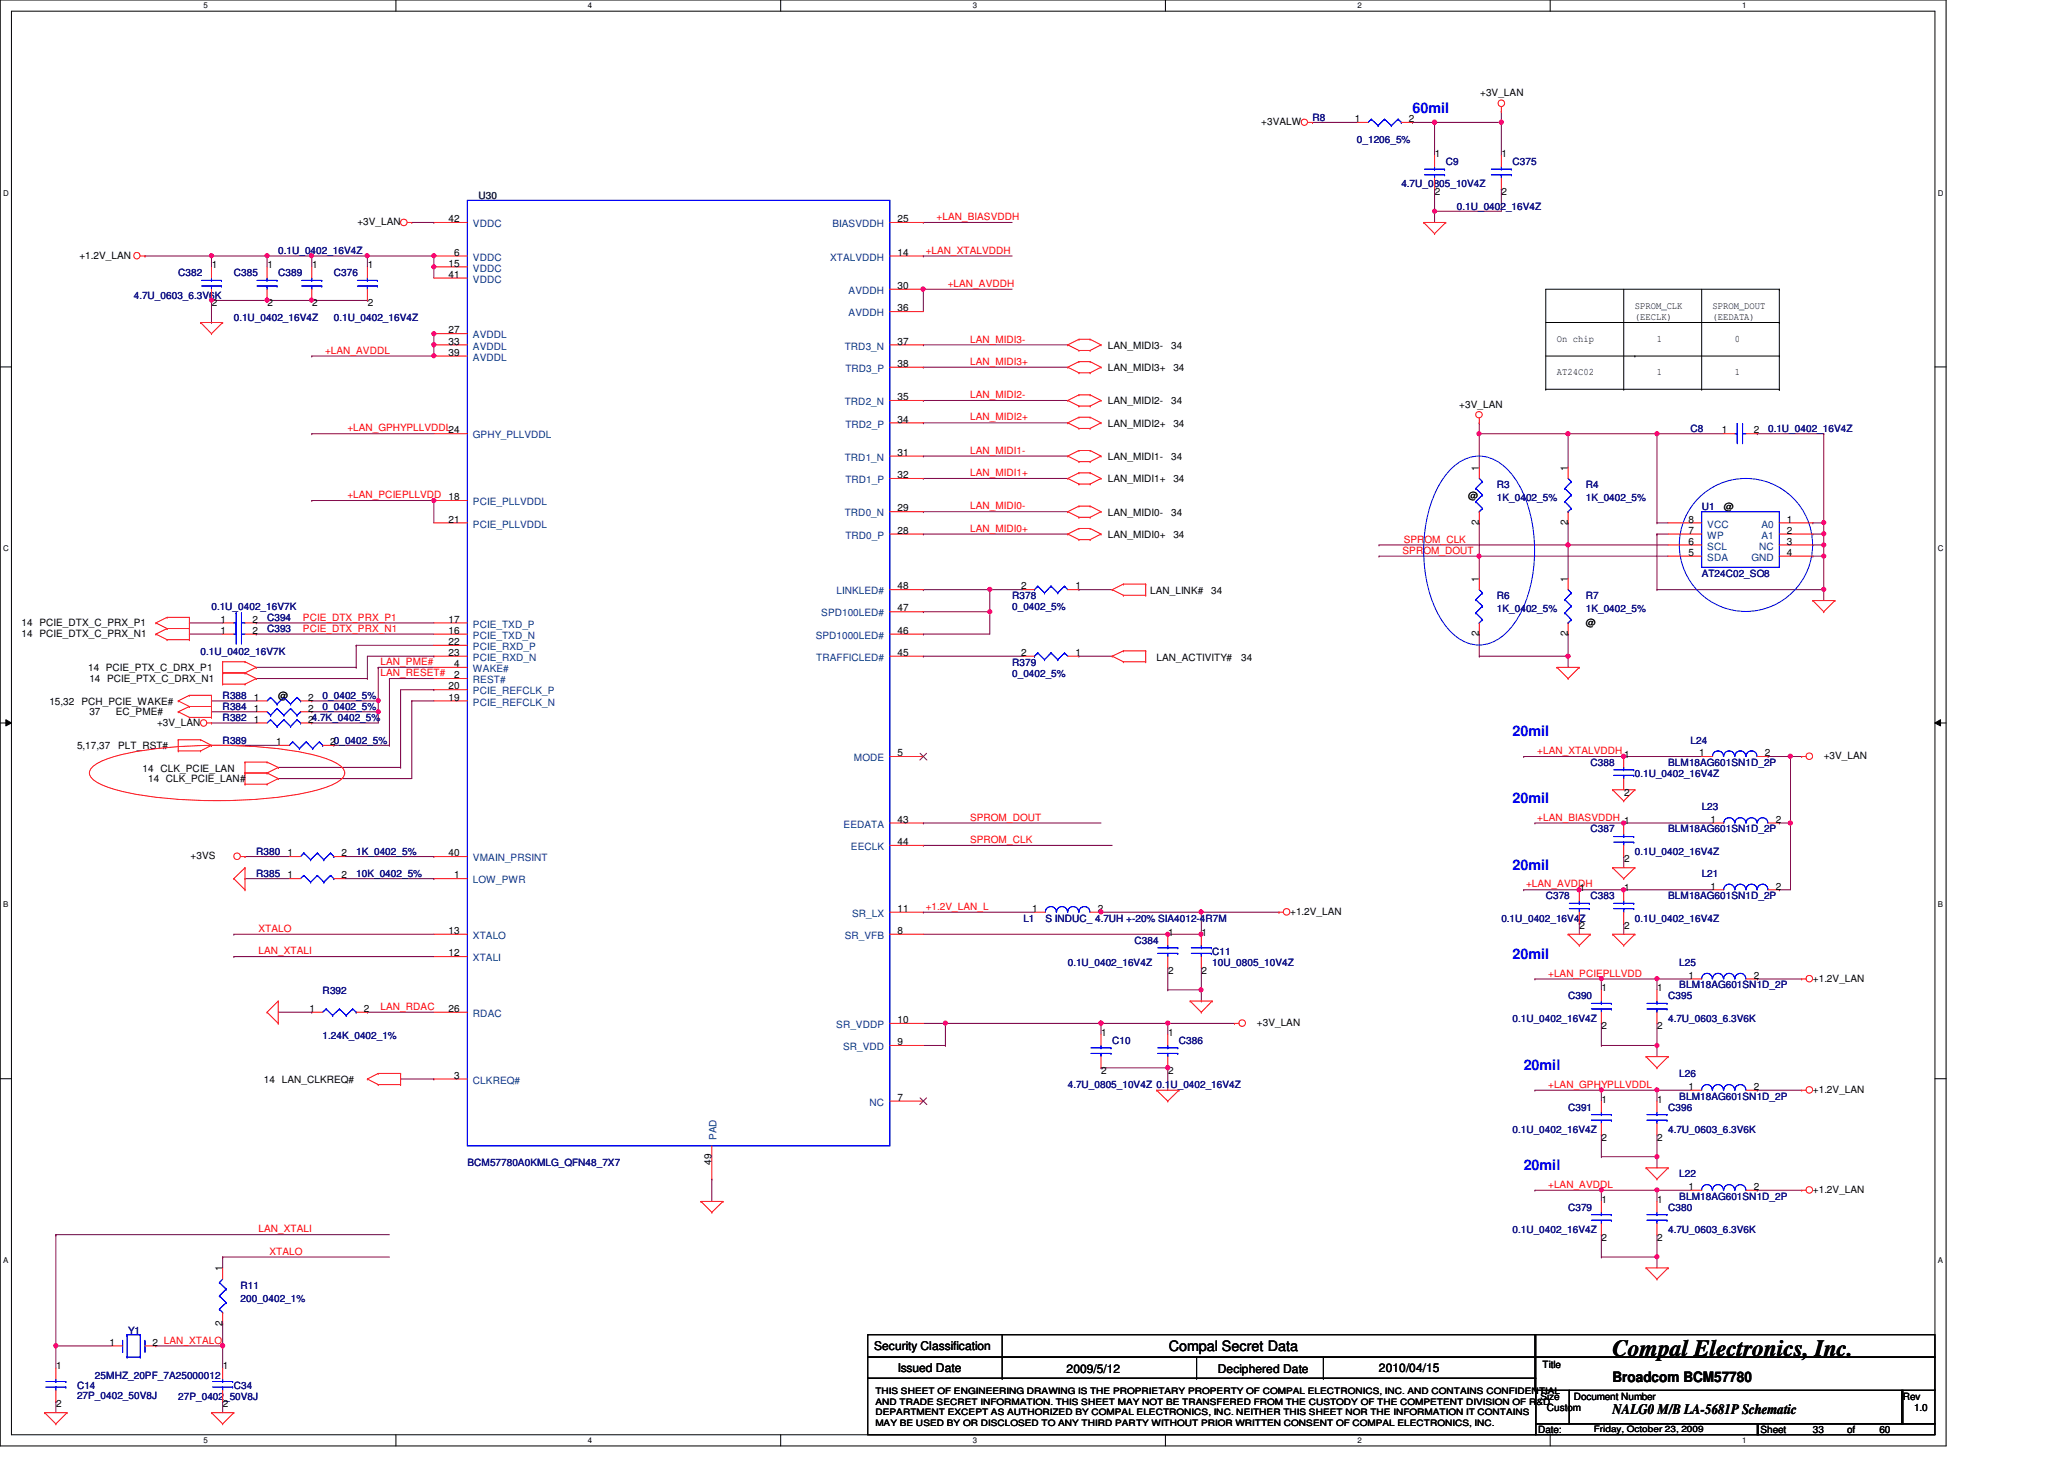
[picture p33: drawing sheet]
<svg xmlns="http://www.w3.org/2000/svg" width="297mm" height="210mm" viewBox="0 0 297 210" stroke-linecap="round" stroke-linejoin="round" font-family="sans-serif">
<defs><g id="words">
<text font-size="3.3" x="232.1" y="195.1">Compal Electronics, Inc.</text>
<g font-size="2.1" fill="#00f">
<text x="203.3" y="16.3">60mil</text>
<text x="217.7" y="105.9">20mil</text>
<text x="217.7" y="115.5">20mil</text>
<text x="217.7" y="125.1">20mil</text>
<text x="217.7" y="137.9">20mil</text>
<text x="219.3" y="153.9">20mil</text>
<text x="219.3" y="168.3">20mil</text>
</g>
<g font-size="2.1">
<text x="168.2" y="194.4">Compal Secret Data</text>
<text x="232.1" y="203.5">NALG0 M/B LA-5681P Schematic</text>
<text x="232.1" y="198.8">Broadcom BCM57780</text>
</g>
<g font-size="1.7">
<text x="125.8" y="194.3">Security Classification</text>
<text x="129.2" y="197.3">Issued Date</text>
<text x="153.5" y="197.5">2009/5/12</text>
<text x="175.3" y="197.5">Deciphered Date</text>
<text x="198.5" y="197.3">2010/04/15</text>
</g>
<g font-size="1.4">
<text x="181.5" y="18">+3VALW</text>
<text x="195" y="17.6">1</text>
<text x="202.8" y="17.6">2</text>
<text x="213" y="13.8">+3V_LAN</text>
<text x="206.5" y="22.6">1</text>
<text x="216.1" y="22.6">1</text>
<text x="206.5" y="28.1">2</text>
<text x="216.1" y="28.1">2</text>
<text x="51.4" y="32.4">+3V_LAN</text>
<text x="64.6" y="32">42</text>
<text x="129.2" y="32">25</text>
<text x="11.4" y="37.2">+1.2V_LAN</text>
<text x="30.5" y="38.6">1</text>
<text x="38.5" y="38.6">1</text>
<text x="44.9" y="38.6">1</text>
<text x="52.9" y="38.6">1</text>
<text x="64.6" y="38.4">15</text>
<text x="64.6" y="40">41</text>
<text x="65.4" y="36.8">6</text>
<text x="129.2" y="41.6">30</text>
<text x="129.2" y="36.8">14</text>
<text x="30.5" y="44.1">2</text>
<text x="38.5" y="44.1">2</text>
<text x="44.9" y="44.1">2</text>
<text x="52.9" y="44.1">2</text>
<text x="64.6" y="48">27</text>
<text x="129.2" y="44.8">36</text>
<text x="235.3" y="44.4">SPROM_CLK</text>
<text x="235.3" y="46">(EECLK)</text>
<text x="246.5" y="44.4">SPROM_DOUT</text>
<text x="246.5" y="46">(EEDATA)</text>
<text x="64.6" y="51.2">39</text>
<text x="64.6" y="49.6">33</text>
<text x="129.2" y="52.8">38</text>
<text x="129.2" y="49.6">37</text>
<text x="159.4" y="53.4">LAN_MIDI3+</text>
<text x="159.4" y="50.2">LAN_MIDI3-</text>
<text x="168.6" y="50.2">34</text>
<text x="168.9" y="53.4">34</text>
<text x="224.1" y="49.2">On chip</text>
<text x="238.5" y="49.2">1</text>
<text x="249.7" y="49.2">0</text>
<text x="129.2" y="57.6">35</text>
<text x="159.4" y="58.2">LAN_MIDI2-</text>
<text x="168.6" y="58.2">34</text>
<text x="210" y="58.6">+3V_LAN</text>
<text x="224.1" y="54">AT24C02</text>
<text x="238.5" y="54">1</text>
<text x="249.7" y="54">1</text>
<text x="129.2" y="65.6">31</text>
<text x="129.2" y="60.8">34</text>
<text x="159.4" y="61.4">LAN_MIDI2+</text>
<text x="168.9" y="61.4">34</text>
<text x="247.8" y="62.4">1</text>
<text x="252.4" y="62.4">2</text>
<text x="64.6" y="72">18</text>
<text x="129.2" y="68.8">32</text>
<text x="159.4" y="66.2">LAN_MIDI1-</text>
<text x="159.4" y="69.4">LAN_MIDI1+</text>
<text x="168.6" y="66.2">34</text>
<text x="168.9" y="69.4">34</text>
<text x="211.3" y="71.8">@</text>
<text x="212.8" y="67.7" transform="rotate(-90 212.8 67.7)">1</text>
<text x="225.6" y="67.7" transform="rotate(-90 225.6 67.7)">1</text>
<text x="64.6" y="75.2">21</text>
<text x="129.2" y="73.6">29</text>
<text x="129.2" y="76.8">28</text>
<text x="159.4" y="77.4">LAN_MIDI0+</text>
<text x="159.4" y="74.2">LAN_MIDI0-</text>
<text x="168.6" y="74.2">34</text>
<text x="168.9" y="77.4">34</text>
<text x="212.8" y="75.5" transform="rotate(-90 212.8 75.5)">2</text>
<text x="225.6" y="75.5" transform="rotate(-90 225.6 75.5)">2</text>
<text x="243" y="75.2">8</text>
<text x="243" y="76.8">7</text>
<text x="248.1" y="73.4">@</text>
<text x="257.2" y="75.2">1</text>
<text x="257.2" y="76.8">2</text>
<text x="212.8" y="83.7" transform="rotate(-90 212.8 83.7)">1</text>
<text x="225.6" y="83.7" transform="rotate(-90 225.6 83.7)">1</text>
<text x="243" y="78.4">6</text>
<text x="243" y="80">5</text>
<text x="257.2" y="78.4">3</text>
<text x="257.2" y="80">4</text>
<text x="31.7" y="89.6">1</text>
<text x="36.4" y="89.6">2</text>
<text x="64.6" y="89.6">17</text>
<text x="129.2" y="88">47</text>
<text x="129.2" y="84.8">48</text>
<text x="147" y="84.8">2</text>
<text x="154.8" y="84.8">1</text>
<text x="165.5" y="85.5">LAN_LINK#</text>
<text x="174.3" y="85.5">34</text>
<text x="3.1" y="91.6">14 PCIE_DTX_C_PRX_N1</text>
<text x="3.1" y="90">14 PCIE_DTX_C_PRX_P1</text>
<text x="31.7" y="91.2">1</text>
<text x="36.4" y="91.2">2</text>
<text x="64.6" y="91.2">16</text>
<text x="64.6" y="92.8">22</text>
<text x="64.6" y="94.4">23</text>
<text x="65.4" y="96">4</text>
<text x="129.2" y="91.2">46</text>
<text x="129.2" y="94.4">45</text>
<text x="147" y="94.4">2</text>
<text x="154.8" y="94.4">1</text>
<text x="166.5" y="95.1">LAN_ACTIVITY#</text>
<text x="178.6" y="95.1">34</text>
<text x="212.8" y="91.5" transform="rotate(-90 212.8 91.5)">2</text>
<text x="225.6" y="91.5" transform="rotate(-90 225.6 91.5)">2</text>
<text x="228.2" y="90">@</text>
<text x="7.1" y="101.4">15,32</text>
<text x="11.7" y="101.4">PCH_PCIE_WAKE#</text>
<text x="12.7" y="96.6">14 PCIE_PTX_C_DRX_P1</text>
<text x="12.9" y="98.2">14 PCIE_PTX_C_DRX_N1</text>
<text x="36.5" y="100.8">1</text>
<text x="40" y="100.6">@</text>
<text x="44.4" y="100.8">2</text>
<text x="64.6" y="99.2">20</text>
<text x="64.6" y="100.8">19</text>
<text x="65.4" y="97.6">2</text>
<text x="11.1" y="107.8">5,17,37</text>
<text x="12.9" y="102.8">37</text>
<text x="16.7" y="102.8">EC_PME#</text>
<text x="17" y="107.8">PLT_RST#</text>
<text x="22.6" y="104.4">+3V_LAN</text>
<text x="36.5" y="104">1</text>
<text x="36.5" y="102.4">1</text>
<text x="39.7" y="107.2">1</text>
<text x="44.4" y="104">24.7K_0402_5%</text>
<text x="44.4" y="102.4">2</text>
<text x="47.5" y="107.2">20_0402_5%</text>
<text x="20.5" y="111">14 CLK_PCIE_LAN</text>
<text x="21.3" y="112.6">14 CLK_PCIE_LAN#</text>
<text x="129.2" y="108.8">5</text>
<text x="233.7" y="109">1</text>
<text x="244.6" y="108.8">1</text>
<text x="254" y="108.8">2</text>
<text x="262.5" y="109.2">+3V_LAN</text>
<text x="129.2" y="118.4">43</text>
<text x="233.7" y="118.6">1</text>
<text x="233.7" y="114.5">2</text>
<text x="246.2" y="118.4">1</text>
<text x="255.6" y="118.4">2</text>
<text x="27.4" y="123.6">+3VS</text>
<text x="41.4" y="123.2">1</text>
<text x="49.1" y="123.2">2</text>
<text x="64.6" y="123.2">40</text>
<text x="129.2" y="121.6">44</text>
<text x="233.7" y="124.1">2</text>
<text x="41.4" y="126.4">1</text>
<text x="49.1" y="126.4">2</text>
<text x="65.4" y="126.4">1</text>
<text x="129.2" y="131.2">11</text>
<text x="148.5" y="131.2">1</text>
<text x="158" y="131.2">2</text>
<text x="185.7" y="131.6">+1.2V_LAN</text>
<text x="227.3" y="128.2">1</text>
<text x="233.7" y="128.2">1</text>
<text x="246.2" y="128">1</text>
<text x="255.6" y="128">2</text>
<text x="64.6" y="137.6">12</text>
<text x="64.6" y="134.4">13</text>
<text x="129.2" y="134.4">8</text>
<text x="168.1" y="134.6">1</text>
<text x="172.9" y="134.6">1</text>
<text x="227.3" y="133.7">2</text>
<text x="233.7" y="133.7">2</text>
<text x="168.1" y="140.1">2</text>
<text x="172.9" y="140.1">2</text>
<text x="230.5" y="142.6">1</text>
<text x="238.5" y="142.6">1</text>
<text x="243" y="140.8">1</text>
<text x="252.4" y="140.8">2</text>
<text x="260.9" y="141.2">+1.2V_LAN</text>
<text x="44.5" y="145.6">1</text>
<text x="52.4" y="145.6">2</text>
<text x="64.6" y="145.6">26</text>
<text x="129.2" y="147.2">10</text>
<text x="158.5" y="149">1</text>
<text x="168.1" y="149">1</text>
<text x="180.9" y="147.6">+3V_LAN</text>
<text x="230.5" y="148.1">2</text>
<text x="238.5" y="148.1">2</text>
<text x="38" y="155.8">14 LAN_CLKREQ#</text>
<text x="65.4" y="155.2">3</text>
<text x="129.2" y="150.4">9</text>
<text x="158.5" y="154.5">2</text>
<text x="168.1" y="154.5">2</text>
<text x="129.2" y="158.4">7</text>
<text x="230.5" y="158.6">1</text>
<text x="238.5" y="158.6">1</text>
<text x="243" y="156.8">1</text>
<text x="252.4" y="156.8">2</text>
<text x="260.9" y="157.2">+1.2V_LAN</text>
<text x="102.4" y="167.6" transform="rotate(-90 102.4 167.6)">49</text>
<text x="230.5" y="164.1">2</text>
<text x="238.5" y="164.1">2</text>
<text x="230.5" y="173">1</text>
<text x="238.5" y="173">1</text>
<text x="243" y="171.2">1</text>
<text x="252.4" y="171.2">2</text>
<text x="260.9" y="171.6">+1.2V_LAN</text>
<text x="230.5" y="178.5">2</text>
<text x="238.5" y="178.5">2</text>
<text x="32" y="182.9" transform="rotate(-90 32 182.9)">1</text>
<text x="32" y="190.8" transform="rotate(-90 32 190.8)">2</text>
<text x="8.1" y="197">1</text>
<text x="15.7" y="193.6">1</text>
<text x="22" y="193.6">2 LAN_XTALO</text>
<text x="32.1" y="197">1</text>
<text x="222" y="196.8">Title</text>
<text x="8.1" y="202.5">2</text>
<text x="32.1" y="202.5">2</text>
<text x="221.7" y="201.4">Size</text>
<text x="222.6" y="203">Custom</text>
<text x="226.5" y="201.4">Document Number</text>
<text x="273.9" y="201.4">Rev</text>
<text x="275.5" y="203">1.0</text>
<text x="221.4" y="206.2">Date:</text>
<text x="253.4" y="206.2">Sheet</text>
<text x="260.9" y="206.2">33</text>
<text x="265.8" y="206.2">of</text>
<text x="270.5" y="206.2">60</text>
</g>
<g font-size="1.4" fill="#000080">
<text x="188.9" y="17.4">R8</text>
<text x="195.3" y="20.6">0_1206_5%</text>
<text x="208.1" y="23.7">C9</text>
<text x="217.7" y="23.7">C375</text>
<text x="201.7" y="27">4.7U_0805_10V4Z</text>
<text x="209.7" y="30.2">0.1U_0402_16V4Z</text>
<text x="25.7" y="39.8">C382</text>
<text x="33.7" y="39.8">C385</text>
<text x="40" y="39.8">C389</text>
<text x="40" y="36.6">0.1U_0402_16V4Z</text>
<text x="48" y="39.8">C376</text>
<text x="19.3" y="43">4.7U_0603_6.3V6K</text>
<text x="33.7" y="46.2">0.1U_0402_16V4Z</text>
<text x="48" y="46.2">0.1U_0402_16V4Z</text>
<text x="243.3" y="62.2">C8</text>
<text x="254.5" y="62.2">0.1U_0402_16V4Z</text>
<text x="215.4" y="70.2">R3</text>
<text x="228.2" y="70.2">R4</text>
<text x="215.4" y="72.1">1K_0402_5%</text>
<text x="228.2" y="72.1">1K_0402_5%</text>
<text x="244.9" y="73.4">U1</text>
<text x="244.9" y="83">AT24C02_SO8</text>
<text x="30.4" y="87.8">0.1U_0402_16V7K</text>
<text x="38.4" y="89.4">C394</text>
<text x="145.7" y="86.2">R378</text>
<text x="145.7" y="87.8">0_0402_5%</text>
<text x="215.4" y="86.2">R6</text>
<text x="215.4" y="88.1">1K_0402_5%</text>
<text x="228.2" y="86.2">R7</text>
<text x="228.2" y="88.1">1K_0402_5%</text>
<text x="28.9" y="94.2">0.1U_0402_16V7K</text>
<text x="38.4" y="91">C393</text>
<text x="145.7" y="95.8">R379</text>
<text x="32" y="100.6">R388</text>
<text x="46.4" y="100.6">0_0402_5%</text>
<text x="145.7" y="97.4">0_0402_5%</text>
<text x="32" y="103.8">R382</text>
<text x="32" y="102.2">R384</text>
<text x="32" y="107">R389</text>
<text x="46.4" y="102.2">0_0402_5%</text>
<text x="243.3" y="107">L24</text>
<text x="228.9" y="110.2">C388</text>
<text x="235.3" y="111.8">0.1U_0402_16V4Z</text>
<text x="240.1" y="110.2">BLM18AG601SN1D_2P</text>
<text x="228.9" y="119.8">C387</text>
<text x="240.1" y="119.8">BLM18AG601SN1D_2P</text>
<text x="244.9" y="116.6">L23</text>
<text x="36.9" y="123">R380</text>
<text x="51.3" y="123">1K_0402_5%</text>
<text x="235.3" y="123">0.1U_0402_16V4Z</text>
<text x="36.9" y="126.2">R385</text>
<text x="51.3" y="126.2">10K_0402_5%</text>
<text x="222.5" y="129.4">C378</text>
<text x="228.9" y="129.4">C383</text>
<text x="240.1" y="129.4">BLM18AG601SN1D_2P</text>
<text x="244.9" y="126.2">L21</text>
<text x="147.3" y="132.6">L1</text>
<text x="150.4" y="132.6">S INDUC_ 4.7UH +-20% SIA4012-4R7M</text>
<text x="163.3" y="135.8">C384</text>
<text x="174.5" y="137.4">C11</text>
<text x="216.1" y="132.6">0.1U_0402_16V4Z</text>
<text x="235.3" y="132.6">0.1U_0402_16V4Z</text>
<text x="46.4" y="143">R392</text>
<text x="153.7" y="139">0.1U_0402_16V4Z</text>
<text x="174.5" y="139">10U_0805_10V4Z</text>
<text x="225.7" y="143.8">C390</text>
<text x="240.1" y="143.8">C395</text>
<text x="241.7" y="139">L25</text>
<text x="241.7" y="142.2">BLM18AG601SN1D_2P</text>
<text x="46.4" y="149.5">1.24K_0402_1%</text>
<text x="217.7" y="147">0.1U_0402_16V4Z</text>
<text x="240.1" y="147">4.7U_0603_6.3V6K</text>
<text x="160.1" y="150.2">C10</text>
<text x="169.7" y="150.2">C386</text>
<text x="241.7" y="155">L26</text>
<text x="153.7" y="156.6">4.7U_0805_10V4Z 0.1U_0402_16V4Z</text>
<text x="225.7" y="159.8">C391</text>
<text x="240.1" y="159.8">C396</text>
<text x="241.7" y="158.2">BLM18AG601SN1D_2P</text>
<text x="67.3" y="167.8">BCM57780A0KMLG_QFN48_7X7</text>
<text x="217.7" y="163">0.1U_0402_16V4Z</text>
<text x="240.1" y="163">4.7U_0603_6.3V6K</text>
<text x="241.7" y="169.4">L22</text>
<text x="241.7" y="172.6">BLM18AG601SN1D_2P</text>
<text x="217.7" y="177.4">0.1U_0402_16V4Z</text>
<text x="225.7" y="174.2">C379</text>
<text x="240.1" y="174.2">C380</text>
<text x="240.1" y="177.4">4.7U_0603_6.3V6K</text>
<text x="34.6" y="185.4">R11</text>
<text x="18.5" y="191.9">Y1</text>
<text x="34.6" y="187.3">200_0402_1%</text>
<text x="11.1" y="199.8">C14</text>
<text x="11.1" y="201.2">27P_0402_50V8J</text>
<text x="13.7" y="198.3">25MHZ_20PF_7A25000012</text>
<text x="25.7" y="201.4">27P_0402_50V8J</text>
<text x="33.7" y="199.8">C34</text>
</g>
<text font-size="1.4" fill="#004040" x="68.9" y="28.6">U30</text>
<g font-size="1.4" fill="#004080">
<text x="68.1" y="32.7">VDDC</text>
<text x="119.8" y="32.7">BIASVDDH</text>
<text x="68.1" y="37.5">VDDC</text>
<text x="68.1" y="39.1">VDDC</text>
<text x="68.1" y="40.7">VDDC</text>
<text x="119.5" y="37.5">XTALVDDH</text>
<text x="122.1" y="45.5">AVDDH</text>
<text x="122.1" y="42.3">AVDDH</text>
<text x="68.1" y="51.9">AVDDL</text>
<text x="68.1" y="50.3">AVDDL</text>
<text x="68.1" y="48.7">AVDDL</text>
<text x="121.6" y="50.3">TRD3_N</text>
<text x="121.7" y="53.5">TRD3_P</text>
<text x="121.6" y="58.3">TRD2_N</text>
<text x="68.1" y="63.1">GPHY_PLLVDDL</text>
<text x="121.7" y="61.5">TRD2_P</text>
<text x="121.6" y="66.3">TRD1_N</text>
<text x="121.7" y="69.5">TRD1_P</text>
<text x="68.1" y="72.7">PCIE_PLLVDDL</text>
<text x="68.1" y="75.9">PCIE_PLLVDDL</text>
<text x="121.6" y="74.3">TRD0_N</text>
<text x="121.7" y="77.5">TRD0_P</text>
<text x="245.7" y="75.9">VCC</text>
<text x="245.7" y="77.5">WP</text>
<text x="253.5" y="75.9">A0</text>
<text x="253.5" y="77.5">A1</text>
<text x="245.7" y="79.1">SCL</text>
<text x="245.7" y="80.7">SDA</text>
<text x="252" y="80.7">GND</text>
<text x="253.1" y="79.1">NC</text>
<text x="118.2" y="88.7">SPD100LED#</text>
<text x="120.4" y="85.5">LINKLED#</text>
<text x="68.1" y="91.9">PCIE_TXD_N</text>
<text x="68.1" y="93.5">PCIE_RXD_P</text>
<text x="68.1" y="95.1">PCIE_RXD_N</text>
<text x="68.1" y="90.3">PCIE_TXD_P</text>
<text x="117.4" y="91.9">SPD1000LED#</text>
<text x="117.5" y="95.1">TRAFFICLED#</text>
<text x="68.1" y="96.7">WAKE#</text>
<text x="68.1" y="98.3">REST#</text>
<text x="68.1" y="99.9">PCIE_REFCLK_P</text>
<text x="68.1" y="101.5">PCIE_REFCLK_N</text>
<text x="122.9" y="109.5">MODE</text>
<text x="121.4" y="119.1">EEDATA</text>
<text x="68.1" y="123.9">VMAIN_PRSINT</text>
<text x="122.5" y="122.3">EECLK</text>
<text x="68.1" y="127.1">LOW_PWR</text>
<text x="122.6" y="131.9">SR_LX</text>
<text x="68.1" y="135.1">XTALO</text>
<text x="121.6" y="135.1">SR_VFB</text>
<text x="68.1" y="138.3">XTALI</text>
<text x="68.1" y="146.3">RDAC</text>
<text x="120.4" y="147.9">SR_VDDP</text>
<text x="68.1" y="155.9">CLKREQ#</text>
<text x="121.3" y="151.1">SR_VDD</text>
<text x="125.1" y="159.1">NC</text>
<text x="103.1" y="164" transform="rotate(-90 103.1 164)">PAD</text>
</g>
<g font-size="1.4" fill="#f00">
<text x="134.8" y="31.7">+LAN_BIASVDDH</text>
<text x="133.2" y="36.5">+LAN_XTALVDDH</text>
<text x="136.4" y="41.3">+LAN_AVDDH</text>
<text x="46.8" y="50.9">+LAN_AVDDL</text>
<text x="139.6" y="52.5">LAN_MIDI3+</text>
<text x="139.6" y="49.3">LAN_MIDI3-</text>
<text x="139.6" y="57.3">LAN_MIDI2-</text>
<text x="50" y="62.1">+LAN_GPHYPLLVDDL24</text>
<text x="139.6" y="65.3">LAN_MIDI1-</text>
<text x="139.6" y="60.5">LAN_MIDI2+</text>
<text x="50" y="71.7">+LAN_PCIEPLLVDD</text>
<text x="139.6" y="68.5">LAN_MIDI1+</text>
<text x="139.6" y="76.5">LAN_MIDI0+</text>
<text x="139.6" y="73.3">LAN_MIDI0-</text>
<text x="201.8" y="79.7">SPROM_DOUT</text>
<text x="202" y="78.1">SPROM_CLK</text>
<text x="43.6" y="89.3">PCIE_DTX_PRX_P1</text>
<text x="43.6" y="90.9">PCIE_DTX_PRX_N1</text>
<text x="54.8" y="95.7">LAN_PME#</text>
<text x="54.8" y="97.3">LAN_RESET#</text>
<text x="221.2" y="108.5">+LAN_XTALVDDH</text>
<text x="139.6" y="118.1">SPROM_DOUT</text>
<text x="221.2" y="118.1">+LAN_BIASVDDH</text>
<text x="139.6" y="121.3">SPROM_CLK</text>
<text x="133.2" y="130.9">+1.2V_LAN_L</text>
<text x="219.6" y="127.7">+LAN_AVDDH</text>
<text x="37.2" y="134.1">XTALO</text>
<text x="37.2" y="137.3">LAN_XTALI</text>
<text x="222.8" y="140.5">+LAN_PCIEPLLVDD</text>
<text x="54.8" y="145.3">LAN_RDAC</text>
<text x="222.8" y="156.5">+LAN_GPHYPLLVDDL</text>
<text x="222.8" y="170.9">+LAN_AVDDL</text>
<text x="37.2" y="177.3">LAN_XTALI</text>
<text x="38.8" y="180.5">XTALO</text>
</g>
<g font-size="1.3">
<text x="126" y="200.6">THIS SHEET OF ENGINEERING DRAWING IS THE PROPRIETARY PROPERTY OF COMPAL ELECTRONICS, INC. AND CONTAINS CONFIDENTIAL</text>
<text x="126" y="202.1">AND TRADE SECRET INFORMATION. THIS SHEET MAY NOT BE TRANSFERED FROM THE CUSTODY OF THE COMPETENT DIVISION OF R&amp;D</text>
<text x="126" y="203.6">DEPARTMENT EXCEPT AS AUTHORIZED BY COMPAL ELECTRONICS, INC. NEITHER THIS SHEET NOR THE INFORMATION IT CONTAINS</text>
<text x="126" y="205.1">MAY BE USED BY OR DISCLOSED TO ANY THIRD PARTY WITHOUT PRIOR WRITTEN CONSENT OF COMPAL ELECTRONICS, INC.</text>
<text x="229.4" y="206">Friday, October 23, 2009</text>
</g>
<g font-size="1.1">
<text x="29.3" y="1.1">5</text>
<text x="84.6" y="1.1">4</text>
<text x="140" y="1.1">3</text>
<text x="195.4" y="1.1">2</text>
<text x="250.7" y="1.1">1</text>
<text x=".5" y="28.2">D</text>
<text x="278.9" y="28.2">D</text>
<text x=".5" y="79.3">C</text>
<text x="278.9" y="79.3">C</text>
<text x=".5" y="130.6">B</text>
<text x="278.9" y="130.6">B</text>
<text x=".5" y="181.7">A</text>
<text x="278.9" y="181.7">A</text>
<text x="29.3" y="207.6">5</text>
<text x="84.6" y="207.6">4</text>
<text x="140" y="207.6">3</text>
<text x="195.4" y="207.6">2</text>
<text x="250.7" y="207.6">1</text>
</g>
</g></defs>
<path d="M0 0h280.1v208h-280.1zM1.6 1.6h276.9v204.8h-276.9z" fill="none" stroke="#000" stroke-width=".14"/>
<g fill="#fff">
<path d="M29.3 .2h.6v1.2h-.6z"/>
<path d="M29.3 206.6h.6v1.2h-.6z"/>
</g>
<path d="M57 0v1.6M57 206.4v1.6" fill="none" stroke="#000" stroke-width=".14"/>
<g fill="#fff">
<path d="M84.6 .2h.6v1.2h-.6z"/>
<path d="M84.6 206.6h.6v1.2h-.6z"/>
</g>
<path d="M112.3 0v1.6M112.3 206.4v1.6" fill="none" stroke="#000" stroke-width=".14"/>
<g fill="#fff">
<path d="M140 .2h.6v1.2h-.6z"/>
<path d="M140 206.6h.6v1.2h-.6z"/>
</g>
<path d="M167.7 0v1.6M167.7 206.4v1.6" fill="none" stroke="#000" stroke-width=".14"/>
<g fill="#fff">
<path d="M195.4 .2h.6v1.2h-.6z"/>
<path d="M195.4 206.6h.6v1.2h-.6z"/>
</g>
<path d="M223.1 0v1.6M223.1 206.4v1.6" fill="none" stroke="#000" stroke-width=".14"/>
<g fill="#fff">
<path d="M250.7 .2h.6v1.2h-.6z"/>
<path d="M250.7 206.6h.6v1.2h-.6z"/>
<path d="M.5 27.2h.7v1.2h-.7z"/>
<path d="M278.9 27.2h.8v1.2h-.8z"/>
<path d="M.5 78.4h.7v1.1h-.7z"/>
<path d="M278.9 78.4h.8v1.1h-.8z"/>
</g>
<path d="M0 52.8h1.6M278.5 52.8h1.6" fill="none" stroke="#000" stroke-width=".14"/>
<g fill="#fff">
<path d="M.5 129.6h.7v1.2h-.7z"/>
<path d="M278.9 129.6h.7v1.2h-.7z"/>
</g>
<path d="M0 104h1.6M.8 103.5l.8 .5-.8 .4zM278.5 104l.8-.5v.9zM278.5 104h1.6" fill="none" stroke="#000" stroke-width=".14"/>
<path d="M.8 103.5l.8 .5-.8 .4zM278.5 104l.8-.5v.9z" fill="#000"/>
<g fill="#fff">
<path d="M.5 180.8h.7v1.1h-.7z"/>
<path d="M278.9 180.8h.7v1.1h-.7z"/>
</g>
<path d="M0 155.2h1.6M278.5 155.2h1.6" fill="none" stroke="#000" stroke-width=".14"/>
<path d="M8 177.6h.1M8 177.6h48M8 193.6h.1M8 193.6v3.2M32 190.4h.1M32 190.4v3.2" fill="none" stroke="#800040" stroke-width=".14"/>
<circle cx="8" cy="193.6" r=".31" fill="#f0f"/>
<circle cx="8" cy="193.6" r=".31" fill="none" stroke="#f0f" stroke-width=".14"/>
<path d="M22.4 193.6h.1M22.4 193.6h9.6M32 193.6h.1M32 180.8h.1M32 193.6v3.2M32 180.8h24M32 201.6h.1M32 201.6v1.6" fill="none" stroke="#800040" stroke-width=".14"/>
<circle cx="32" cy="193.6" r=".31" fill="#f0f"/>
<circle cx="32" cy="193.6" r=".31" fill="none" stroke="#f0f" stroke-width=".14"/>
<path d="M230.5 177.6h.1M230.5 171.2h.1M230.5 171.2v1.6M230.5 177.6v3.2M238.5 171.2h.1M238.5 171.2h4.8M32 180.8h.1M32 180.8v1.6M238.5 180.8h.1M238.5 180.8v1.6M8 201.6h.1M8 201.6v1.6" fill="none" stroke="#800040" stroke-width=".14"/>
<circle cx="238.5" cy="171.2" r=".3" fill="#f0f"/>
<circle cx="238.5" cy="171.2" r=".3" fill="none" stroke="#f0f" stroke-width=".14"/>
<path d="M230.5 147.2h.1M230.5 140.8h.1M230.5 140.8v1.6M230.5 147.2v3.2M238.5 150.4h.1M238.5 140.8h.1M238.5 150.4v1.6M238.5 140.8h4.8M220.9 171.2h.1M220.9 171.2h9.6M230.5 180.8h.1M230.5 180.8h8" fill="none" stroke="#800040" stroke-width=".14"/>
<circle cx="238.5" cy="140.8" r=".3" fill="#f0f"/>
<circle cx="238.5" cy="140.8" r=".3" fill="none" stroke="#f0f" stroke-width=".14"/>
<path d="M230.5 156.8h.1M230.5 156.8v1.6M252.9 156.8h.1M252.9 140.8h.1M252.9 156.8h6.4M252.9 140.8h6.4M230.5 163.2h.1M230.5 163.2v3.2M238.5 166.4h.1M238.5 166.4v1.6M252.9 171.2h.1M252.9 171.2h6.4" fill="none" stroke="#800040" stroke-width=".14"/>
<circle cx="238.5" cy="166.4" r=".3" fill="#f0f"/>
<circle cx="238.5" cy="166.4" r=".3" fill="none" stroke="#f0f" stroke-width=".14"/>
<g fill="none" stroke="#800040" stroke-width=".14">
<path d="M206.5 17.6h.1M206.5 17.6h9.6M44.9 104h.1M44.9 104h9.5M220.9 156.8h.1M220.9 140.8h.1M220.9 156.8h9.6M220.9 140.8h9.6M230.5 150.4h.1M230.5 150.4h8M238.5 156.8h.1M238.5 156.8h4.8"/>
<path d="M230.5 166.4h.1M230.5 166.4h8"/>
</g>
<circle cx="216.1" cy="17.6" r=".31" fill="#f0f"/>
<circle cx="216.1" cy="17.6" r=".31" fill="none" stroke="#f0f" stroke-width=".14"/>
<path d="M206.5 17.6h.1M206.5 17.6v4.8" fill="none" stroke="#800040" stroke-width=".14"/>
<circle cx="206.4" cy="17.6" r=".31" fill="#f0f"/>
<circle cx="206.4" cy="17.6" r=".31" fill="none" stroke="#f0f" stroke-width=".14"/>
<path d="M216.1 17.6h.1M216.1 17.6v4.8M206.5 30.4h.1M206.5 30.4v1.6M216.1 27.2h.1M216.1 27.2v3.2h-9.6" fill="none" stroke="#800040" stroke-width=".14"/>
<circle cx="206.5" cy="30.4" r=".3" fill="#f0f"/>
<circle cx="206.5" cy="30.4" r=".3" fill="none" stroke="#f0f" stroke-width=".14"/>
<g fill="none" stroke="#800040" stroke-width=".14">
<path d="M188.9 17.6h.1M188.9 17.6h6.4M216.1 16h.1M216.1 16v1.6M206.5 27.2h.1M206.5 27.2v3.2M132.9 57.6h.1M132.9 57.6h20.8M132.9 65.6h.1M132.9 65.6h20.8M27.3 91.2h.1M27.3 91.2h4.7"/>
<path d="M54.4 102.4h.1M54.4 102.4v1.6"/>
</g>
<circle cx="54.4" cy="102.4" r=".3" fill="#f0f"/>
<circle cx="54.4" cy="102.4" r=".3" fill="none" stroke="#f0f" stroke-width=".14"/>
<path d="M44.9 100.8h.1M44.9 100.8h9.5" fill="none" stroke="#800040" stroke-width=".14"/>
<circle cx="54.4" cy="100.8" r=".3" fill="#f0f"/>
<circle cx="54.4" cy="100.8" r=".3" fill="none" stroke="#f0f" stroke-width=".14"/>
<g fill="none" stroke="#800040" stroke-width=".14">
<path d="M52.9 36.8h.1M52.9 36.8h9.5M59.3 32h3.1M62.4 32h.1M30.4 102.4h.1M30.4 100.8h.1M30.4 104h.1M30.4 102.4h6.5M30.4 100.8h6.5M30.4 104h6.5M8 177.6h.1M8 177.6v16"/>
<path d="M8 193.6h.1M8 193.6h8"/>
</g>
<circle cx="52.8" cy="36.8" r=".3" fill="#f0f"/>
<circle cx="52.8" cy="36.8" r=".3" fill="none" stroke="#f0f" stroke-width=".14"/>
<path d="M62.4 36.8h.1M62.4 36.8v1.6" fill="none" stroke="#800040" stroke-width=".14"/>
<circle cx="62.4" cy="38.4" r=".3" fill="#f0f"/>
<circle cx="62.4" cy="38.4" r=".3" fill="none" stroke="#f0f" stroke-width=".14"/>
<circle cx="62.4" cy="36.8" r=".3" fill="#f0f"/>
<circle cx="62.4" cy="36.8" r=".3" fill="none" stroke="#f0f" stroke-width=".14"/>
<path d="M62.4 38.4h.1M62.4 38.4v1.6M44.9 51.2h.1M44.9 51.2h17.5" fill="none" stroke="#800040" stroke-width=".14"/>
<circle cx="62.4" cy="51.2" r=".3" fill="#f0f"/>
<circle cx="62.4" cy="51.2" r=".3" fill="none" stroke="#f0f" stroke-width=".14"/>
<path d="M62.4 49.6h.1M62.4 49.6v1.6" fill="none" stroke="#800040" stroke-width=".14"/>
<circle cx="62.4" cy="49.6" r=".31" fill="#f0f"/>
<circle cx="62.4" cy="49.6" r=".31" fill="none" stroke="#f0f" stroke-width=".14"/>
<path d="M44.9 72h.1M44.9 72h17.5" fill="none" stroke="#800040" stroke-width=".14"/>
<circle cx="62.4" cy="72" r=".3" fill="#f0f"/>
<circle cx="62.4" cy="72" r=".3" fill="none" stroke="#f0f" stroke-width=".14"/>
<path d="M44.9 62.4h.1M44.9 62.4h17.5M62.4 72h.1M62.4 72v3.2M233.7 108.8h.1M233.7 108.8h11.2" fill="none" stroke="#800040" stroke-width=".14"/>
<circle cx="233.7" cy="108.8" r=".31" fill="#f0f"/>
<circle cx="233.7" cy="108.8" r=".31" fill="none" stroke="#f0f" stroke-width=".14"/>
<path d="M62.4 48h.1M62.4 48v1.6M36.9 91.2h.1M36.9 91.2h25.5M257.7 108.8h.1M257.7 108.8h1.6" fill="none" stroke="#800040" stroke-width=".14"/>
<circle cx="62.4" cy="48" r=".3" fill="#f0f"/>
<circle cx="62.4" cy="48" r=".3" fill="none" stroke="#f0f" stroke-width=".14"/>
<g fill="none" stroke="#800040" stroke-width=".14">
<path d="M27.3 89.6h.1M27.3 89.6h4.7M36.9 89.6h.1M36.9 96h.1M36.9 97.6h.1M36.9 89.6h25.5M36.9 96h14.4M36.9 97.6h16M51.3 92.8h.1M51.3 96h.1M51.3 92.8h11.1M51.3 92.8v3.2"/>
<path d="M52.9 97.6h.1M54.4 96h.1M54.4 96h8M54.4 96v6.4h-9.5M56 97.6h.1M56 97.6h6.4M56 97.6v9.6M62.4 94.4h.1M62.4 99.2h.1M62.4 94.4h-9.5v3.2M62.4 99.2h-4.7v11.2M30.4 107.2h.1"/>
<path d="M30.4 107.2h9.6M40 110.4h.1M40 112h.1M40 110.4h17.7M44.9 102.4h.1M48 107.2h.1M48 107.2h8M54.4 100.8h.1M56 107.2h.1M57.7 110.4h.1M59.3 100.8h.1M59.3 100.8v11.2h-19.3"/>
<path d="M59.3 100.8h3.1M233.7 118.4h.1M233.7 118.4h12.8M35.3 123.2h.1M35.3 126.4h.1M35.3 123.2h6.4M35.3 126.4h6.4M49.7 123.2h12.7M49.7 126.4h12.7M62.4 123.2h.1M62.4 126.4h.1M40 145.6h4.9"/>
<path d="M44.9 145.6h.1M52.9 145.6h.1M52.9 145.6h9.5M57.7 155.2h4.7M62.4 155.2h.1"/>
</g>
<circle cx="233.7" cy="118.4" r=".31" fill="#f0f"/>
<circle cx="233.7" cy="118.4" r=".31" fill="none" stroke="#f0f" stroke-width=".14"/>
<path d="M219.3 108.8h.1M219.3 108.8h14.4M220.9 118.4h.1M220.9 118.4h12.8M257.7 108.8h.1M257.7 108.8v9.6M233.7 123.2h.1M233.7 123.2v1.6" fill="none" stroke="#800040" stroke-width=".14"/>
<circle cx="257.7" cy="108.8" r=".31" fill="#f0f"/>
<circle cx="257.7" cy="108.8" r=".31" fill="none" stroke="#f0f" stroke-width=".14"/>
<path d="M254.5 108.8h.1M254.5 108.8h3.2M256.1 118.4h.1M256.1 118.4h1.6M233.7 128h.1M233.7 128h12.8M256.1 128h.1M256.1 128h1.6" fill="none" stroke="#800040" stroke-width=".14"/>
<circle cx="233.7" cy="128" r=".31" fill="#f0f"/>
<circle cx="233.7" cy="128" r=".31" fill="none" stroke="#f0f" stroke-width=".14"/>
<path d="M227.3 128h.1M227.3 128h6.4" fill="none" stroke="#800040" stroke-width=".14"/>
<circle cx="227.2" cy="128" r=".3" fill="#f0f"/>
<circle cx="227.2" cy="128" r=".3" fill="none" stroke="#f0f" stroke-width=".14"/>
<path d="M257.7 118.4h.1M257.7 118.4v9.6M233.7 132.8h.1M233.7 132.8v1.6" fill="none" stroke="#800040" stroke-width=".14"/>
<circle cx="257.7" cy="118.4" r=".31" fill="#f0f"/>
<circle cx="257.7" cy="118.4" r=".31" fill="none" stroke="#f0f" stroke-width=".14"/>
<path d="M132.9 36.8h.1M132.9 32h.1M132.9 36.8h12.8M132.9 32h12.8M132.9 41.6h.1M132.9 41.6h12.8" fill="none" stroke="#800040" stroke-width=".14"/>
<circle cx="132.8" cy="41.6" r=".31" fill="#f0f"/>
<circle cx="132.8" cy="41.6" r=".31" fill="none" stroke="#f0f" stroke-width=".14"/>
<g fill="none" stroke="#800040" stroke-width=".14">
<path d="M132.9 41.6h.1M132.9 52.8h.1M132.9 41.6v3.2M132.9 52.8h20.8M132.9 76.8h.1M132.9 73.6h.1M132.9 68.8h.1M132.9 60.8h.1M132.9 76.8h20.8M132.9 73.6h20.8M132.9 68.8h20.8M132.9 60.8h20.8"/>
<path d="M132.9 91.2h.1M132.9 84.8h.1M132.9 84.8h9.5M142.4 84.8h.1M142.4 88h.1M142.4 84.8v6.4h-9.5M155.3 84.8h.1M155.3 94.4h.1M155.3 84.8h4.8M155.3 94.4h4.8M219.3 128h.1M219.3 128h8"/>
<path d="M227.3 132.8h.1M227.3 132.8v1.6"/>
</g>
<circle cx="142.4" cy="84.8" r=".3" fill="#f0f"/>
<circle cx="142.4" cy="84.8" r=".3" fill="none" stroke="#f0f" stroke-width=".14"/>
<path d="M132.9 94.4h.1M132.9 88h.1M132.9 94.4h14.4M132.9 88h9.5M142.4 84.8h.1M142.4 84.8h4.9" fill="none" stroke="#800040" stroke-width=".14"/>
<circle cx="142.4" cy="88" r=".3" fill="#f0f"/>
<circle cx="142.4" cy="88" r=".3" fill="none" stroke="#f0f" stroke-width=".14"/>
<path d="M132.9 49.6h.1M132.9 49.6h20.8M132.9 118.4h.1M132.9 118.4h25.5M132.9 121.6h.1M132.9 131.2h.1M132.9 121.6h27.2M132.9 131.2h16M132.9 134.4h35.2M168.1 134.4h.1M102.4 169.6h.1M102.4 169.6v3.2" fill="none" stroke="#800040" stroke-width=".14"/>
<circle cx="168.1" cy="134.4" r=".3" fill="#f0f"/>
<circle cx="168.1" cy="134.4" r=".3" fill="none" stroke="#f0f" stroke-width=".14"/>
<path d="M158.4 131.2h14.5M172.9 131.2h.1" fill="none" stroke="#800040" stroke-width=".14"/>
<circle cx="158.5" cy="131.2" r=".3" fill="#f0f"/>
<circle cx="158.5" cy="131.2" r=".3" fill="none" stroke="#f0f" stroke-width=".14"/>
<path d="M172.9 131.2h.1M172.9 131.2v3.2" fill="none" stroke="#800040" stroke-width=".14"/>
<circle cx="172.8" cy="134.4" r=".3" fill="#f0f"/>
<circle cx="172.8" cy="134.4" r=".3" fill="none" stroke="#f0f" stroke-width=".14"/>
<circle cx="172.8" cy="131.2" r=".3" fill="#f0f"/>
<circle cx="172.8" cy="131.2" r=".3" fill="none" stroke="#f0f" stroke-width=".14"/>
<path d="M168.1 134.4h.1M168.1 134.4h4.8M168.1 139.2v3.2M172.9 139.2v3.2M168.1 142.4h.1M168.1 142.4h4.8M172.9 142.4h.1" fill="none" stroke="#800040" stroke-width=".14"/>
<circle cx="172.8" cy="142.4" r=".3" fill="#f0f"/>
<circle cx="172.8" cy="142.4" r=".3" fill="none" stroke="#f0f" stroke-width=".14"/>
<path d="M132.9 147.2h3.2M136.1 147.2h.1M172.9 144h.1M172.9 142.4v1.6" fill="none" stroke="#800040" stroke-width=".14"/>
<circle cx="136.1" cy="147.2" r=".3" fill="#f0f"/>
<circle cx="136.1" cy="147.2" r=".3" fill="none" stroke="#f0f" stroke-width=".14"/>
<path d="M136.1 147.2h.1M136.1 147.2v3.2M136.1 147.2h22.3M158.4 147.2h.1" fill="none" stroke="#800040" stroke-width=".14"/>
<circle cx="158.5" cy="147.2" r=".3" fill="#f0f"/>
<circle cx="158.5" cy="147.2" r=".3" fill="none" stroke="#f0f" stroke-width=".14"/>
<path d="M132.9 150.4h3.2M136.1 150.4h.1M158.4 147.2h.1M158.4 147.2v1.6M168.1 147.2h.1M168.1 147.2h9.6" fill="none" stroke="#800040" stroke-width=".14"/>
<circle cx="168.1" cy="147.2" r=".3" fill="#f0f"/>
<circle cx="168.1" cy="147.2" r=".3" fill="none" stroke="#f0f" stroke-width=".14"/>
<path d="M158.4 153.6h.1M158.4 153.6h9.7M168.1 147.2h.1M168.1 147.2v1.6" fill="none" stroke="#800040" stroke-width=".14"/>
<circle cx="168" cy="153.6" r=".31" fill="#f0f"/>
<circle cx="168" cy="153.6" r=".31" fill="none" stroke="#f0f" stroke-width=".14"/>
<path d="M158.4 147.2h.1M158.4 147.2h9.7M168.1 153.6h.1M168.1 153.6v3.2" fill="none" stroke="#800040" stroke-width=".14"/>
<circle cx="158.5" cy="147.2" r=".3" fill="#f0f"/>
<circle cx="158.5" cy="147.2" r=".3" fill="none" stroke="#f0f" stroke-width=".14"/>
<path d="M203.3 17.6h.1M203.3 17.6h3.2M44.9 36.8h.1M44.9 36.8h8M52.9 36.8h.1M52.9 36.8v1.6" fill="none" stroke="#800040" stroke-width=".14"/>
<circle cx="44.8" cy="36.8" r=".3" fill="#f0f"/>
<circle cx="44.8" cy="36.8" r=".3" fill="none" stroke="#f0f" stroke-width=".14"/>
<path d="M38.4 36.8h.1M38.4 36.8h6.5M44.9 36.8h.1M44.9 36.8v1.6" fill="none" stroke="#800040" stroke-width=".14"/>
<circle cx="38.4" cy="36.8" r=".3" fill="#f0f"/>
<circle cx="38.4" cy="36.8" r=".3" fill="none" stroke="#f0f" stroke-width=".14"/>
<path d="M30.4 36.8h.1M30.4 36.8h8M38.4 36.8h.1M38.4 36.8v1.6" fill="none" stroke="#800040" stroke-width=".14"/>
<circle cx="30.4" cy="36.8" r=".3" fill="#f0f"/>
<circle cx="30.4" cy="36.8" r=".3" fill="none" stroke="#f0f" stroke-width=".14"/>
<path d="M20.9 36.8h.1M20.9 36.8h9.5M30.4 36.8h.1M30.4 36.8v1.6M30.4 43.2h8M38.4 43.2h.1" fill="none" stroke="#800040" stroke-width=".14"/>
<circle cx="30.4" cy="43.2" r=".3" fill="#f0f"/>
<circle cx="30.4" cy="43.2" r=".3" fill="none" stroke="#f0f" stroke-width=".14"/>
<circle cx="38.4" cy="43.2" r=".3" fill="#f0f"/>
<circle cx="38.4" cy="43.2" r=".3" fill="none" stroke="#f0f" stroke-width=".14"/>
<path d="M38.4 43.2h14.5M44.9 43.2h.1M52.9 43.2h.1" fill="none" stroke="#800040" stroke-width=".14"/>
<circle cx="44.8" cy="43.2" r=".3" fill="#f0f"/>
<circle cx="44.8" cy="43.2" r=".3" fill="none" stroke="#f0f" stroke-width=".14"/>
<path d="M30.4 46.4h.1M30.4 43.2v3.2M230.5 171.2h.1M230.5 171.2h8M238.5 171.2h.1M238.5 171.2v1.6" fill="none" stroke="#800040" stroke-width=".14"/>
<circle cx="230.5" cy="171.2" r=".3" fill="#f0f"/>
<circle cx="230.5" cy="171.2" r=".3" fill="none" stroke="#f0f" stroke-width=".14"/>
<path d="M238.5 177.6v3.2M238.5 180.8h.1" fill="none" stroke="#800040" stroke-width=".14"/>
<circle cx="238.5" cy="180.8" r=".3" fill="#f0f"/>
<circle cx="238.5" cy="180.8" r=".3" fill="none" stroke="#f0f" stroke-width=".14"/>
<path d="M230.5 140.8h.1M230.5 140.8h8M238.5 140.8h.1M238.5 140.8v1.6" fill="none" stroke="#800040" stroke-width=".14"/>
<circle cx="230.5" cy="140.8" r=".3" fill="#f0f"/>
<circle cx="230.5" cy="140.8" r=".3" fill="none" stroke="#f0f" stroke-width=".14"/>
<path d="M238.5 150.4h.1M238.5 147.2v3.2" fill="none" stroke="#800040" stroke-width=".14"/>
<circle cx="238.5" cy="150.4" r=".3" fill="#f0f"/>
<circle cx="238.5" cy="150.4" r=".3" fill="none" stroke="#f0f" stroke-width=".14"/>
<path d="M238.5 156.8h.1M238.5 156.8v1.6M238.5 166.4h.1M238.5 163.2v3.2" fill="none" stroke="#800040" stroke-width=".14"/>
<circle cx="238.5" cy="156.8" r=".3" fill="#f0f"/>
<circle cx="238.5" cy="156.8" r=".3" fill="none" stroke="#f0f" stroke-width=".14"/>
<path d="M230.5 156.8h.1M230.5 156.8h8" fill="none" stroke="#800040" stroke-width=".14"/>
<circle cx="230.5" cy="156.8" r=".3" fill="#f0f"/>
<circle cx="230.5" cy="156.8" r=".3" fill="none" stroke="#f0f" stroke-width=".14"/>
<g fill="none" stroke="#800040" stroke-width=".14">
<path d="M212.9 62.4h.1M212.9 60.8h.1M212.9 75.2h.1M212.9 75.2v4.8h-14.4M212.9 60.8v6.4M225.7 78.4h.1M225.7 62.4h.1M225.7 75.2h.1M225.7 62.4v4.8M225.7 75.2v8M262.5 76.8h.1M262.5 76.8v1.6"/>
<path d="M198.5 80h.1M212.9 91.2h.1M212.9 91.2v3.2"/>
</g>
<circle cx="262.5" cy="76.8" r=".3" fill="#f0f"/>
<circle cx="262.5" cy="76.8" r=".3" fill="none" stroke="#f0f" stroke-width=".14"/>
<path d="M212.9 62.4h.1M212.9 62.4h12.8M262.5 62.4h.1M262.5 62.4v12.8" fill="none" stroke="#800040" stroke-width=".14"/>
<circle cx="225.7" cy="62.4" r=".31" fill="#f0f"/>
<circle cx="225.7" cy="62.4" r=".31" fill="none" stroke="#f0f" stroke-width=".14"/>
<circle cx="212.8" cy="62.4" r=".3" fill="#f0f"/>
<circle cx="212.8" cy="62.4" r=".3" fill="none" stroke="#f0f" stroke-width=".14"/>
<path d="M262.5 78.4h.1M262.5 78.4v1.6M262.5 84.8h.1M262.5 84.8v1.6" fill="none" stroke="#800040" stroke-width=".14"/>
<circle cx="262.5" cy="84.8" r=".3" fill="#f0f"/>
<circle cx="262.5" cy="84.8" r=".3" fill="none" stroke="#f0f" stroke-width=".14"/>
<path d="M252.9 62.4h.1M252.9 62.4h9.6M212.9 80h.1M212.9 80h27.2" fill="none" stroke="#800040" stroke-width=".14"/>
<circle cx="212.8" cy="80" r=".3" fill="#f0f"/>
<circle cx="212.8" cy="80" r=".3" fill="none" stroke="#f0f" stroke-width=".14"/>
<path d="M225.7 78.4h.1M225.7 78.4h14.4" fill="none" stroke="#800040" stroke-width=".14"/>
<circle cx="225.7" cy="78.4" r=".31" fill="#f0f"/>
<circle cx="225.7" cy="78.4" r=".31" fill="none" stroke="#f0f" stroke-width=".14"/>
<path d="M238.5 75.2h.1M238.5 62.4h.1M238.5 75.2h1.6M238.5 62.4h9.6" fill="none" stroke="#800040" stroke-width=".14"/>
<circle cx="238.5" cy="62.4" r=".3" fill="#f0f"/>
<circle cx="238.5" cy="62.4" r=".3" fill="none" stroke="#f0f" stroke-width=".14"/>
<g fill="none" stroke="#800040" stroke-width=".14">
<path d="M198.5 78.4h.1M198.5 78.4h27.2M225.7 62.4h.1M225.7 62.4h12.8M238.5 62.4h.1M238.5 76.8h.1M238.5 62.4v12.8M238.5 76.8v8M238.5 76.8h1.6M260.9 76.8h.1M260.9 76.8h1.6M260.9 80h.1"/>
<path d="M260.9 80h1.6"/>
</g>
<circle cx="262.5" cy="80" r=".3" fill="#f0f"/>
<circle cx="262.5" cy="80" r=".3" fill="none" stroke="#f0f" stroke-width=".14"/>
<path d="M262.5 75.2h.1M262.5 75.2v1.6" fill="none" stroke="#800040" stroke-width=".14"/>
<circle cx="262.5" cy="75.2" r=".3" fill="#f0f"/>
<circle cx="262.5" cy="75.2" r=".3" fill="none" stroke="#f0f" stroke-width=".14"/>
<path d="M260.9 75.2h.1M260.9 78.4h.1M260.9 75.2h1.6M260.9 78.4h1.6" fill="none" stroke="#800040" stroke-width=".14"/>
<circle cx="262.5" cy="78.4" r=".3" fill="#f0f"/>
<circle cx="262.5" cy="78.4" r=".3" fill="none" stroke="#f0f" stroke-width=".14"/>
<path d="M212.9 94.4h.1M212.9 94.4h12.8M225.7 94.4h.1M225.7 94.4v1.6M238.5 84.8h.1M262.5 80h.1M262.5 80v4.8h-24" fill="none" stroke="#800040" stroke-width=".14"/>
<circle cx="225.7" cy="94.4" r=".31" fill="#f0f"/>
<circle cx="225.7" cy="94.4" r=".31" fill="none" stroke="#f0f" stroke-width=".14"/>
<path d="M212.9 80h.1M212.9 80v3.2M225.7 91.2h.1M225.7 91.2v3.2M33.7 134.4h.1M33.7 137.6h.1M33.7 134.4h28.7M33.7 137.6h28.7M172.9 131.2h11.2M184.1 131.2h.1" fill="none" stroke="#800040" stroke-width=".14"/>
<g fill="none" stroke="#f00" stroke-width=".14">
<path d="M188.2 17.6h.7M188.9 17.6h.1M195.3 17.6h1.6M201.7 17.6h1.6M216.1 16h.1M216.1 15.4v.6M20.2 36.8h.7M20.9 36.8h.1M30.4 38.4v1.6M38.4 38.4v1.6M44.9 38.4v1.6M52.9 38.4v1.6"/>
<path d="M58.6 32h.7M59.3 32h.1M62.4 32h4.9M62.4 36.8h4.9M62.4 38.4h4.9M128.1 32h4.8M128.1 36.8h4.8M204.9 32h.1M204.9 32h3.2M204.9 32l1.6 1.6M206.5 33.6h.1M206.5 22.4v1.6"/>
<path d="M206.5 25.6v1.6M208.1 32h.1M208.1 32l-1.6 1.6M216.1 22.4v1.6M216.1 25.6v1.6M28.9 46.4h.1M28.9 46.4h3.1M28.9 46.4l1.5 1.6M30.4 48h.1M30.4 41.6v1.6M32 46.4h.1M32 46.4l-1.6 1.6"/>
<path d="M38.4 41.6v1.6M44.9 41.6v1.6M52.9 41.6v1.6M62.4 51.2h4.9M62.4 49.6h4.9M62.4 48h4.9M62.4 40h4.9M128.1 44.8h4.8M128.1 41.6h4.8M128.1 49.6h4.8M128.1 52.8h4.8M128.1 57.6h4.8"/>
<path d="M153.7 57.6h.1M153.7 52.8h.1M153.7 49.6h.1M153.7 57.6l1.6 .8M153.7 52.8l1.6 .8M153.7 49.6l1.6 .8M155.3 58.4h.1M155.3 56.8h.1M155.3 53.6h.1M155.3 52h.1M155.3 50.4h.1M155.3 48.8h.1"/>
<path d="M155.3 58.4h1.6M155.3 56.8l-1.6 .8M155.3 56.8h1.6M155.3 53.6h1.6M155.3 52l-1.6 .8M155.3 52h1.6M155.3 50.4h1.6M155.3 48.8l-1.6 .8M155.3 48.8h1.6M156.9 58.4h.1M156.9 56.8h.1M156.9 53.6h.1"/>
<path d="M156.9 52h.1M156.9 50.4h.1M156.9 48.8h.1M156.9 56.8l1.5 .8M156.9 52l1.5 .8M156.9 48.8l1.5 .8M158.4 57.6h.1M158.4 52.8h.1M158.4 49.6h.1M158.4 57.6l-1.5 .8M158.4 52.8l-1.5 .8M158.4 49.6l-1.5 .8"/>
<path d="M62.4 62.4h4.9M62.4 72h4.9M62.4 75.2h4.9M128.1 68.8h4.8M128.1 65.6h4.8M128.1 60.8h4.8M128.1 73.6h4.8M128.1 76.8h4.8M153.7 65.6h.1M153.7 76.8h.1M153.7 73.6h.1M153.7 68.8h.1"/>
<path d="M153.7 60.8h.1M153.7 65.6l1.6 .8M153.7 76.8l1.6 .8M153.7 73.6l1.6 .8M153.7 68.8l1.6 .8M153.7 60.8l1.6 .8M155.3 66.4h.1M155.3 64.8h.1M155.3 77.6h.1M155.3 76h.1M155.3 74.4h.1M155.3 72.8h.1"/>
<path d="M155.3 69.6h.1M155.3 68h.1M155.3 61.6h.1M155.3 60h.1M155.3 66.4h1.6M155.3 64.8l-1.6 .8M155.3 64.8h1.6M155.3 77.6h1.6M155.3 76l-1.6 .8M155.3 76h1.6M155.3 74.4h1.6M155.3 72.8l-1.6 .8"/>
<path d="M155.3 72.8h1.6M155.3 69.6h1.6M155.3 68l-1.6 .8M155.3 68h1.6M155.3 61.6h1.6M155.3 60l-1.6 .8M155.3 60h1.6M156.9 66.4h.1M156.9 64.8h.1M156.9 77.6h.1M156.9 76h.1M156.9 74.4h.1"/>
<path d="M156.9 72.8h.1M156.9 69.6h.1M156.9 68h.1M156.9 61.6h.1M156.9 60h.1M156.9 64.8l1.5 .8M156.9 76l1.5 .8M156.9 72.8l1.5 .8M156.9 68l1.5 .8M156.9 60l1.5 .8M158.4 65.6h.1M158.4 76.8h.1"/>
<path d="M158.4 73.6h.1M158.4 68.8h.1M158.4 60.8h.1M158.4 65.6l-1.5 .8M158.4 76.8l-1.5 .8M158.4 73.6l-1.5 .8M158.4 68.8l-1.5 .8M158.4 60.8l-1.5 .8M212.9 60.8h.1M212.9 60.2v.6M212.9 67.2v1.6M212.9 73.6v1.6"/>
<path d="M225.7 67.2v1.6M225.7 73.6v1.6M240.1 76.8h4.8M240.1 75.2h4.8M240.1 78.4h4.8M248.1 62.4h1.6M251.3 62.4h1.6M256.1 76.8h4.8M256.1 75.2h4.8M256.1 78.4h4.8M22.4 91.2h.1M22.4 89.6h.1"/>
<path d="M22.4 91.2l1.6 .8M22.4 89.6l1.6 .8M24 92h.1M24 90.4h.1M24 88.8h.1M24 92h3.3M24 90.4l-1.6 .8M24 90.4h3.3M24 88.8l-1.6 .8M24 88.8h3.3M27.3 90.4h.1M27.3 92h.1"/>
<path d="M27.3 88.8h.1M27.3 88.8v3.2M32 96.8h.1M32 95.2h.1M32 98.4h.1M32 95.2h3.3M32 96.8h3.3M32 95.2v3.2M32 98.4h3.3M32 91.2h1.7M32 89.6h1.7M35.3 95.2h.1"/>
<path d="M35.3 96.8h.1M35.3 98.4h.1M35.3 95.2l1.6 .8M35.3 96.8l1.6 .8M35.3 91.2h1.6M35.3 89.6h1.6M36.9 96h.1M36.9 97.6h.1M36.9 96l-1.6 .8M36.9 97.6l-1.6 .8M62.4 96h4.9M62.4 97.6h4.9"/>
<path d="M62.4 91.2h4.9M62.4 99.2h4.9M62.4 92.8h4.9M62.4 94.4h4.9M62.4 89.6h4.9M128.1 91.2h4.8M128.1 94.4h4.8M128.1 88h4.8M128.1 84.8h4.8M147.3 94.4h1.6M147.3 84.8h1.6M153.7 94.4h1.6"/>
<path d="M153.7 84.8h1.6M160.1 94.4h.1M160.1 84.8h.1M160.1 94.4l1.6 .8M160.1 84.8l1.6 .8M161.7 95.2h.1M161.7 93.6h.1M161.7 85.6h.1M161.7 84h.1M161.7 95.2h3.2M161.7 93.6l-1.6 .8M161.7 93.6h3.2"/>
<path d="M161.7 85.6h3.2M161.7 84l-1.6 .8M161.7 84h3.2M164.9 93.6h.1M164.9 95.2h.1M164.9 84h.1M164.9 85.6h.1M164.9 84v1.6M164.9 93.6v1.6M212.9 83.2v1.6M212.9 89.6v1.6M224.1 96h.1"/>
<path d="M224.1 96h3.2M224.1 96l1.6 1.6M225.7 97.6h.1M225.7 83.2v1.6M225.7 89.6v1.6M227.3 96h.1M227.3 96l-1.6 1.6M240.1 80h4.8M256.1 80h4.8M260.9 86.4h.1M260.9 86.4h3.2M260.9 86.4l1.6 1.6"/>
<path d="M262.5 88h.1M264.1 86.4h.1M264.1 86.4l-1.6 1.6M13.4 110.3a14.3 14.3 0 0 1 6.3-2.2 74.4 74.4 0 0 1 24.5 .3 12.6 12.6 0 0 1 4.9 1.9 1.09 1.09 0 0 1 0 1.8 14.6 14.6 0 0 1-6.4 2.2 73.4 73.4 0 0 1-24.5-.3 12.7 12.7 0 0 1-4.8-1.9 1.09 1.09 0 0 1 0-1.8zM25.7 100.8h.1M25.7 102.4h.1M25.7 108h.1M25.7 106.4h.1M25.7 100.8l1.6 .8M25.7 102.4l1.6 .8M25.7 106.4h3.2M25.7 108h3.2"/>
<path d="M25.7 106.4v1.6M27.3 100h.1M27.3 101.6h.1M27.3 103.2h.1M27.3 100l-1.6 .8M27.3 100h3.1M27.3 101.6h3.1M27.3 103.2h3.1M27.3 101.6l-1.6 .8M28.9 106.4h.1M28.9 108h.1M28.9 106.4l1.5 .8"/>
<path d="M29.8 104h.6M30.4 100h.1M30.4 101.6h.1M30.4 103.2h.1M30.4 107.2h.1M30.4 104h.1M30.4 100v3.2M30.4 107.2l-1.5 .8M35.3 109.6h.1M35.3 111.2h.1M35.3 112.8h.1M35.3 111.2h3.1"/>
<path d="M35.3 109.6h3.1M35.3 109.6v3.2M35.3 112.8h3.1M36.9 104h1.5M36.9 100.8h1.5M36.9 102.4h1.5M38.4 111.2h.1M38.4 109.6h.1M38.4 112.8h.1M38.4 109.6l1.6 .8M38.4 111.2l1.6 .8M40 110.4h.1"/>
<path d="M40 112h.1M40 110.4l-1.6 .8M40 112l-1.6 .8M40 107.2h1.7M43.3 104h1.6M43.3 100.8h1.6M43.3 102.4h1.6M46.4 107.2h1.6M62.4 100.8h4.9M128.1 108.8h4.8M128.1 118.4h4.8M232.1 113.6h.1"/>
<path d="M232.1 113.6h3.2M232.1 113.6l1.6 1.6M233.7 115.2h.1M233.7 108.8v1.6M233.7 112v1.6M233.7 118.4v1.6M235.3 113.6h.1M235.3 113.6l-1.6 1.6M244.9 108.8h1.6M246.5 118.4h1.6M252.9 108.8h1.6M254.5 118.4h1.6"/>
<path d="M259.3 108.8h.1M259.3 108.8h.6M33.7 126.4h.1M33.7 126.4l1.6 1.6M34.6 123.2h.7M35.3 123.2h.1M35.3 128h.1M35.3 124.8h.1M35.3 124.8v3.2M35.3 124.8l-1.6 1.6M41.7 123.2h1.6M41.7 126.4h1.6"/>
<path d="M48 123.2h1.7M48 126.4h1.7M62.4 123.2h4.9M62.4 134.4h4.9M62.4 126.4h4.9M62.4 137.6h4.9M128.1 134.4h4.8M128.1 131.2h4.8M128.1 121.6h4.8M148.9 131.2h1.5M156.9 131.2h1.5M168.1 134.4v1.6"/>
<path d="M168.1 137.6v1.6M172.9 134.4v1.6M172.9 137.6v1.6M184.1 131.2h.1M184.1 131.2h.6M225.7 134.4h.1M225.7 134.4h3.2M225.7 134.4l1.6 1.6M227.3 136h.1M227.3 128v1.6M227.3 131.2v1.6M228.9 134.4h.1"/>
<path d="M228.9 134.4l-1.6 1.6M232.1 124.8h.1M232.1 134.4h.1M232.1 124.8h3.2M232.1 124.8l1.6 1.6M232.1 134.4h3.2M232.1 134.4l1.6 1.6M233.7 126.4h.1M233.7 136h.1M233.7 121.6v1.6M233.7 128v1.6M233.7 131.2v1.6"/>
<path d="M235.3 124.8h.1M235.3 134.4h.1M235.3 124.8l-1.6 1.6M235.3 134.4l-1.6 1.6M246.5 128h1.6M254.5 128h1.6M38.4 145.6h.1M38.4 145.6l1.6 1.6M40 147.2h.1M40 144h.1M40 144v3.2M40 144l-1.6 1.6"/>
<path d="M44.9 145.6h1.5M51.3 145.6h1.6M52.9 155.2h.1M52.9 155.2l1.5 .8M54.4 154.4h.1M54.4 156h.1M54.4 154.4l-1.5 .8M54.4 154.4h3.3M54.4 156h3.3M57.7 154.4h.1M57.7 156h.1M57.7 154.4v1.6"/>
<path d="M62.4 155.2h4.9M62.4 145.6h4.9M128.1 147.2h4.8M128.1 158.4h4.8M128.1 150.4h4.8M158.4 148.8v1.6M158.4 152v1.6M166.5 156.8h.1M166.5 156.8h3.2M166.5 156.8l1.6 1.6M168.1 158.4h.1M168.1 148.8v1.6"/>
<path d="M168.1 152v1.6M169.7 156.8h.1M169.7 156.8l-1.6 1.6M171.3 144h.1M171.3 144h3.2M171.3 144l1.6 1.6M172.9 145.6h.1M174.5 144h.1M174.5 144l-1.6 1.6M177.7 147.2h.1M177.7 147.2h.6M230.5 142.4v1.6"/>
<path d="M230.5 145.6v1.6M230.5 158.4v1.6M236.9 152h.1M236.9 152h3.2M236.9 152l1.6 1.6M238.5 153.6h.1M238.5 142.4v1.6M238.5 145.6v1.6M238.5 158.4v1.6M240.1 152h.1M240.1 152l-1.6 1.6M243.3 156.8h1.6"/>
<path d="M243.3 140.8h1.6M251.3 156.8h1.6M251.3 140.8h1.6M259.3 156.8h.1M259.3 140.8h.1M259.3 156.8h.6M259.3 140.8h.6M100.9 172.8h.1M100.9 172.8h3.2M100.9 172.8l1.5 1.6M102.4 174.4h.1M102.4 164.8v4.8"/>
<path d="M104.1 172.8h.1M104.1 172.8l-1.7 1.6M230.5 161.6v1.6M230.5 172.8v1.6M230.5 176v1.6M236.9 168h.1M236.9 168h3.2M236.9 168l1.6 1.6M238.5 169.6h.1M238.5 161.6v1.6M238.5 172.8v1.6M238.5 176v1.6"/>
<path d="M240.1 168h.1M240.1 168l-1.6 1.6M243.3 171.2h1.6M251.3 171.2h1.6M259.3 171.2h.1M259.3 171.2h.6M8 196.8v1.6M16 193.6h1.6M20.9 193.6h1.5M32 182.4v1.6M32 188.8v1.6M32 196.8v1.6"/>
<path d="M236.9 182.4h.1M236.9 182.4h3.2M236.9 182.4l1.6 1.6M238.5 184h.1M240.1 182.4h.1M240.1 182.4l-1.6 1.6M6.4 203.2h.1M6.4 203.2h3.2M6.4 203.2l1.6 1.7M8 204.9h.1M8 200v1.6M9.6 203.2h.1"/>
<path d="M9.6 203.2l-1.6 1.7M30.4 203.2h.1M30.4 203.2h3.3M30.4 203.2l1.6 1.7M32 204.9h.1M32 200v1.6M33.7 203.2h.1M33.7 203.2l-1.7 1.7"/>
<circle cx="187.7" cy="17.6" r=".45"/>
<circle cx="216.1" cy="14.9" r=".47"/>
<circle cx="19.7" cy="36.8" r=".46"/>
<circle cx="58.1" cy="32" r=".47"/>
<circle cx="212.9" cy="59.7" r=".46"/>
<circle cx="29.3" cy="104" r=".46"/>
<circle cx="260.4" cy="108.8" r=".47"/>
<circle cx="34.1" cy="123.2" r=".47"/>
<circle cx="185.2" cy="131.2" r=".47"/>
<circle cx="178.8" cy="147.2" r=".47"/>
<circle cx="260.4" cy="140.8" r=".47"/>
<circle cx="260.4" cy="156.8" r=".47"/>
<circle cx="260.4" cy="171.2" r=".47"/>
</g>
<g fill="none" stroke="#000" stroke-width=".14">
<path d="M222.5 56h.1M222.5 56h33.6M222.5 46.4h33.6M222.5 51.2h33.6M233.7 56h.1M233.7 41.6v14.4M235.3 51.2h.1M244.9 56h.1M244.9 41.6v14.4M256.1 41.6h.1M256.1 56h.1M256.1 46.4h.1"/>
<path d="M256.1 51.2h.1M256.1 41.6h-33.6v14.4M256.1 41.6v14.4M124.9 192h96.1v3.2h-96.1zM124.9 195.2h96.1v3.1h-96.1zM124.9 198.3h96.1v8.1h-96.1zM144.2 195.2h.1M144.2 198.3h.1M144.2 192v6.3M172.2 198.3h.1M172.2 195.2v3.1M190.5 198.3h.1"/>
<path d="M190.5 195.2v3.1M220.9 192h57.6v3.2h-57.6zM220.9 195.2h57.6v4.8h-57.6zM221 200h4.8v4.9h-4.8zM221 204.9h32v1.5h-32zM225.8 200h48.1v4.9h-48.1zM252.9 204.9h25.6v1.5h-25.6zM273.7 200h4.8v4.9h-4.8z"/>
</g>
<g fill="none" stroke="#00f" stroke-width=".14">
<path d="M197.4 17.1h.1M197.4 17.1l-.5 .5M197.4 17.1l.9 1M198.3 18.1h.1M199.3 17.1h.1M199.3 17.1l-1 1M199.3 17.1l.9 1M200.2 18.1h.1M201.2 17.1h.1M201.2 17.1l-1 1M201.2 17.1l.5 .5M201.7 17.6h.1"/>
<path d="M67.3 28.8h60.8v136h-60.8zM205 25.1h2.9M205 24.3h2.9M206.5 24.3h.1M206.5 25.1h.1M206.5 24v.3M206.5 25.1v.5M207.9 25.1h.1M207.9 24.3h.1M214.6 25.1h2.9M214.6 24.3h2.9M216.1 24.3h.1"/>
<path d="M216.1 25.1h.1M216.1 24v.3M216.1 25.1v.5M217.5 25.1h.1M217.5 24.3h.1M29 41.1h2.9M29 40.3h2.9M30.4 40.3h.1M30.4 41.1h.1M30.4 40v.3M30.4 41.1v.5M31.9 41.1h.1"/>
<path d="M31.9 40.3h.1M37 41.1h2.9M37 40.3h2.9M38.4 40.3h.1M38.4 41.1h.1M38.4 40v.3M38.4 41.1v.5M39.9 41.1h.1M39.9 40.3h.1M43.4 41.1h2.9M43.4 40.3h2.9M44.9 40.3h.1"/>
<path d="M44.9 41.1h.1M44.9 40v.3M44.9 41.1v.5M46.3 41.1h.1M46.3 40.3h.1M51.4 41.1h2.9M51.4 40.3h2.9M52.9 40.3h.1M52.9 41.1h.1M52.9 40v.3M52.9 41.1v.5M54.3 41.1h.1"/>
<path d="M54.3 40.3h.1M208.6 67.7a5.4 5.4 0 0 1 8.5 0 16.4 16.4 0 0 1 3.7 9.9 19.3 19.3 0 0 1-3 12.2 6.1 6.1 0 0 1-5.9 2.9 7.5 7.5 0 0 1-4.7-3.9 21 21 0 0 1 0-19.2zM212.4 70.3h.1M212.4 72.2h.1M212.4 70.3l1 .9M212.4 72.2l1 1M212.9 73.6h.1M212.9 68.8l.5 .5M213.4 69.3h.1M213.4 71.2h.1M213.4 73.2h.1M213.4 69.3l-1 1"/>
<path d="M213.4 71.2l-1 1M213.4 73.2l-.5 .4M225.2 70.3h.1M225.2 72.2h.1M225.2 70.3l.9 .9M225.2 72.2l.9 1M225.7 73.6h.1M225.7 68.8l.4 .5M226.1 69.3h.1M226.1 71.2h.1M226.1 73.2h.1M226.1 69.3l-.9 1"/>
<path d="M226.1 71.2l-.9 1M226.1 73.2l-.4 .4M244.9 73.6h11.2v8h-11.2zM249.7 62.4h.3M250 62.4h.1M250 61h.1M250 61v2.8M250.8 61h.1M250.8 62.4h.1M250.8 62.4h.5M250.8 61v2.8M33.7 91.2h.3"/>
<path d="M33.7 89.6h.3M34 91.2h.1M34 89.8h.1M34 89.6h.1M34 88.2h.1M34 88.2v4.5M34.8 89.8h.1M34.8 91.2h.1M34.8 88.2h.1M34.8 89.6h.1M34.8 91.2h.5M34.8 88.2v4.5"/>
<path d="M34.8 89.6h.5M148.9 94.4h.1M148.9 84.8h.1M149.3 93.9h.1M149.3 84.3h.1M149.3 93.9l1 1M149.3 93.9l-.4 .5M149.3 84.3l1 1M149.3 84.3l-.4 .5M150.3 94.9h.1M150.3 85.3h.1M151.3 93.9h.1"/>
<path d="M151.3 84.3h.1M151.3 93.9l.9 1M151.3 93.9l-1 1M151.3 84.3l.9 1M151.3 84.3l-1 1M152.2 94.9h.1M152.2 85.3h.1M153.2 93.9h.1M153.2 84.3h.1M153.2 93.9l.5 .5M153.2 93.9l-1 1M153.2 84.3l.5 .5"/>
<path d="M153.2 84.3l-1 1M212.4 86.3h.1M212.4 88.2h.1M212.4 86.3l1 .9M212.4 88.2l1 1M212.9 89.6h.1M212.9 84.8l.5 .5M213.4 85.3h.1M213.4 87.2h.1M213.4 89.2h.1M213.4 85.3l-1 1M213.4 87.2l-1 1"/>
<path d="M213.4 89.2l-.5 .4M225.2 86.3h.1M225.2 88.2h.1M225.2 86.3l.9 .9M225.2 88.2l.9 1M225.7 89.6h.1M225.7 84.8l.4 .5M226.1 85.3h.1M226.1 87.2h.1M226.1 89.2h.1M226.1 85.3l-.9 1M226.1 87.2l-.9 1"/>
<path d="M226.1 89.2l-.4 .4M38.4 102.4l.5 .5M38.9 103.5h.1M38.9 102.9h.1M38.9 100.3h.1M38.9 103.5l-.5 .5M38.9 103.5l1 1M38.9 100.3l-.5 .5M38.9 100.3l1 1M39.9 104.5h.1M39.9 101.9h.1M39.9 101.3h.1"/>
<path d="M39.9 101.9l-1 1M39.9 101.9l.9 1M40.8 103.5h.1M40.8 102.9h.1M40.8 100.3h.1M40.8 103.5l-.9 1M40.8 103.5l1 1M40.8 100.3l-.9 1M40.8 100.3l1 1M41.8 104.5h.1M41.8 101.9h.1M41.8 101.3h.1"/>
<path d="M41.8 101.9l-1 1M41.8 101.9l1 1M42.1 106.7h.1M42.1 106.7l-.4 .5M42.1 106.7l1 1M42.8 103.5h.1M42.8 102.9h.1M42.8 100.3h.1M42.8 103.5l-1 1M42.8 103.5l.5 .5M42.8 100.3l-1 1M42.8 100.3l.5 .5"/>
<path d="M43.1 107.7h.1M43.3 104h.1M43.3 102.4h.1M43.3 100.8h.1M43.3 102.4l-.5 .5M44.1 106.7h.1M44.1 106.7l-1 1M44.1 106.7l.9 1M45 107.7h.1M46 106.7h.1M46 106.7l-1 1M46 106.7l.4 .5"/>
<path d="M46.4 107.2h.1M232.2 111.5h2.9M232.2 110.7h2.9M233.7 110.7h.1M233.7 111.5h.1M233.7 110.4v.3M233.7 111.5v.5M235.1 111.5h.1M235.1 110.7h.1M246.5 108.8a.78 .78 0 0 1 .7-.8 .78 .78 0 0 1 .8 .8M248.1 118.4a.78 .78 0 0 1 .8-.8 .78 .78 0 0 1 .7 .8M248.1 108.8a.78 .78 0 0 1 .8-.8 .78 .78 0 0 1 .7 .8"/>
<path d="M249.7 118.4a.78 .78 0 0 1 .8-.8 .78 .78 0 0 1 .7 .8M249.7 108.8a.78 .78 0 0 1 .8-.8 .78 .78 0 0 1 .7 .8M251.3 118.4a.78 .78 0 0 1 .8-.8 .78 .78 0 0 1 .8 .8M251.3 108.8a.78 .78 0 0 1 .8-.8 .78 .78 0 0 1 .8 .8M252.9 118.4a.76 .76 0 0 1 .8-.8 .76 .76 0 0 1 .7 .8M43.7 125.9h.1M43.7 122.7h.1M43.7 125.9l-.4 .5M43.7 125.9l1 1M43.7 122.7l-.4 .5M43.7 122.7l1 1M44.7 126.9h.1"/>
<path d="M44.7 123.7h.1M45.7 125.9h.1M45.7 122.7h.1M45.7 125.9l-1 1M45.7 125.9l.9 1M45.7 122.7l-1 1M45.7 122.7l.9 1M46.6 126.9h.1M46.6 123.7h.1M47.6 125.9h.1M47.6 122.7h.1M47.6 125.9l-1 1"/>
<path d="M47.6 125.9l.4 .5M47.6 122.7l-1 1M47.6 122.7l.4 .5M48 126.4h.1M48 123.2h.1M150.4 131.2a.78 .78 0 0 1 .8-.8 .78 .78 0 0 1 .8 .8M152.1 131.2a.78 .78 0 0 1 .7-.8 .78 .78 0 0 1 .8 .8M153.7 131.2a.78 .78 0 0 1 .7-.8 .78 .78 0 0 1 .8 .8M155.3 131.2a.78 .78 0 0 1 .8-.8 .78 .78 0 0 1 .7 .8M166.6 137.2h2.9M166.6 136.4h2.9M168.1 136.4h.1"/>
<path d="M168.1 137.2h.1M168.1 136v.4M168.1 137.2v.4M169.5 137.2h.1M169.5 136.4h.1M171.4 137.2h2.9M171.4 136.4h2.9M172.9 136.4h.1M172.9 137.2h.1M172.9 136v.4M172.9 137.2v.4M174.3 137.2h.1"/>
<path d="M174.3 136.4h.1M225.8 130.7h2.9M225.8 130h2.9M227.3 130h.1M227.3 130.7h.1M227.3 129.6v.4M227.3 130.7v.5M228.7 130.7h.1M228.7 130h.1M232.2 130.7h2.9M232.2 130h2.9M232.2 121.2h2.9"/>
<path d="M232.2 120.4h2.9M233.7 130h.1M233.7 130.7h.1M233.7 120.4h.1M233.7 121.2h.1M233.7 120v.4M233.7 121.2v.4M233.7 129.6v.4M233.7 130.7v.5M235.1 130.7h.1M235.1 130h.1M235.1 121.2h.1"/>
<path d="M235.1 120.4h.1M248.1 128a.78 .78 0 0 1 .8-.8 .78 .78 0 0 1 .7 .8M249.7 128a.78 .78 0 0 1 .8-.8 .78 .78 0 0 1 .7 .8M251.3 128a.78 .78 0 0 1 .8-.8 .78 .78 0 0 1 .8 .8M252.9 128a.76 .76 0 0 1 .8-.8 .76 .76 0 0 1 .7 .8M46.9 145.2h.1M46.9 145.2l-.5 .4M46.9 145.2l1 .9M47.9 146.1h.1M48.8 145.2h.1M48.8 145.2l-.9 .9M48.8 145.2l1 .9"/>
<path d="M49.8 146.1h.1M50.8 145.2h.1M50.8 145.2l-1 .9M50.8 145.2l.5 .4M51.3 145.6h.1M157 151.6h2.9M157 150.7h2.9M158.4 150.7h.1M158.4 151.6h.1M158.4 150.4v.3M158.4 151.6v.4M159.9 151.6h.1"/>
<path d="M159.9 150.7h.1M166.6 151.6h2.9M166.6 150.7h2.9M168.1 150.7h.1M168.1 151.6h.1M168.1 150.4v.3M168.1 151.6v.4M169.5 151.6h.1M169.5 150.7h.1M229 145.2h2.9M229 144.4h2.9M230.5 144.4h.1"/>
<path d="M230.5 145.2h.1M230.5 144v.4M230.5 145.2v.4M231.9 145.2h.1M231.9 144.4h.1M237 145.2h2.9M237 144.4h2.9M238.5 144.4h.1M238.5 145.2h.1M238.5 144v.4M238.5 145.2v.4M239.9 145.2h.1"/>
<path d="M239.9 144.4h.1M244.9 140.8a.76 .76 0 0 1 .8-.8 .76 .76 0 0 1 .7 .8M244.9 156.8a.76 .76 0 0 1 .8-.8 .76 .76 0 0 1 .7 .8M246.5 140.8a.78 .78 0 0 1 .7-.8 .78 .78 0 0 1 .8 .8M246.5 156.8a.78 .78 0 0 1 .7-.8 .78 .78 0 0 1 .8 .8M248.1 140.8a.78 .78 0 0 1 .8-.8 .78 .78 0 0 1 .7 .8M248.1 156.8a.78 .78 0 0 1 .8-.8 .78 .78 0 0 1 .7 .8M249.7 140.8a.78 .78 0 0 1 .8-.8 .78 .78 0 0 1 .7 .8M249.7 156.8a.78 .78 0 0 1 .8-.8 .78 .78 0 0 1 .7 .8M229 175.6h2.9M229 174.8h2.9M229 161.2h2.9"/>
<path d="M229 160.4h2.9M230.5 160.4h.1M230.5 161.2h.1M230.5 174.8h.1M230.5 175.6h.1M230.5 160v.4M230.5 161.2v.4M230.5 174.4v.4M230.5 175.6v.4M231.9 161.2h.1M231.9 160.4h.1M231.9 175.6h.1"/>
<path d="M231.9 174.8h.1M237 175.6h2.9M237 174.8h2.9M237 161.2h2.9M237 160.4h2.9M238.5 174.8h.1M238.5 175.6h.1M238.5 160.4h.1M238.5 161.2h.1M238.5 160v.4M238.5 161.2v.4M238.5 174.4v.4"/>
<path d="M238.5 175.6v.4M239.9 175.6h.1M239.9 174.8h.1M239.9 161.2h.1M239.9 160.4h.1M244.9 171.2a.76 .76 0 0 1 .8-.8 .76 .76 0 0 1 .7 .8M246.5 171.2a.78 .78 0 0 1 .7-.8 .78 .78 0 0 1 .8 .8M248.1 171.2a.78 .78 0 0 1 .8-.8 .78 .78 0 0 1 .7 .8M249.7 171.2a.78 .78 0 0 1 .8-.8 .78 .78 0 0 1 .7 .8M6.6 199.6h2.9M6.6 198.8h2.9M8 198.8h.1"/>
<path d="M8 199.6h.1M8 198.4v.4M8 199.6v.4M9.5 199.6h.1M9.5 198.8h.1M17.6 194.4h.1M17.6 192.8v1.6M18.3 195.2h.1M18.3 192h.1M18.3 192v3.2M18.3 195.2h1.9M18.3 192h1.9"/>
<path d="M20.2 195.2h.1M20.2 192h.1M20.2 192v3.2M20.9 194.4h.1M20.9 192.8v1.6M30.6 199.6h2.9M30.6 198.8h2.9M31.6 184.5h.1M31.6 186.4h.1M31.6 188.3h.1M31.6 184.5l1 1M31.6 186.4l1 1"/>
<path d="M31.6 188.3l.4 .5M32 188.8h.1M32 198.8h.1M32 199.6h.1M32 184l-.4 .5M32 198.4v.4M32 199.6v.4M32.6 185.5h.1M32.6 187.4h.1M32.6 185.5l-1 .9M32.6 187.4l-1 .9M33.5 199.6h.1"/>
<path d="M33.5 198.8h.1"/>
<circle cx="251.3" cy="78.4" r="9.6"/>
</g>
<path d="M132.4 108.4l1 .9M133.3 108.4l-.9 .9M132.4 157.9l1 1M133.3 157.9l-.9 1" fill="none" stroke="#804000" stroke-width=".14"/>
<circle cx="8" cy="193.6" r=".31" fill="#f0f"/>
<circle cx="8" cy="193.6" r=".31" fill="none" stroke="#f0f" stroke-width=".14"/>
<circle cx="32" cy="193.6" r=".31" fill="#f0f"/>
<circle cx="32" cy="193.6" r=".31" fill="none" stroke="#f0f" stroke-width=".14"/>
<circle cx="238.5" cy="171.2" r=".3" fill="#f0f"/>
<circle cx="238.5" cy="171.2" r=".3" fill="none" stroke="#f0f" stroke-width=".14"/>
<circle cx="238.5" cy="140.8" r=".3" fill="#f0f"/>
<circle cx="238.5" cy="140.8" r=".3" fill="none" stroke="#f0f" stroke-width=".14"/>
<circle cx="238.5" cy="166.4" r=".3" fill="#f0f"/>
<circle cx="238.5" cy="166.4" r=".3" fill="none" stroke="#f0f" stroke-width=".14"/>
<circle cx="216.1" cy="17.6" r=".31" fill="#f0f"/>
<circle cx="216.1" cy="17.6" r=".31" fill="none" stroke="#f0f" stroke-width=".14"/>
<circle cx="206.4" cy="17.6" r=".31" fill="#f0f"/>
<circle cx="206.4" cy="17.6" r=".31" fill="none" stroke="#f0f" stroke-width=".14"/>
<circle cx="206.5" cy="30.4" r=".3" fill="#f0f"/>
<circle cx="206.5" cy="30.4" r=".3" fill="none" stroke="#f0f" stroke-width=".14"/>
<circle cx="54.4" cy="102.4" r=".3" fill="#f0f"/>
<circle cx="54.4" cy="102.4" r=".3" fill="none" stroke="#f0f" stroke-width=".14"/>
<circle cx="54.4" cy="100.8" r=".3" fill="#f0f"/>
<circle cx="54.4" cy="100.8" r=".3" fill="none" stroke="#f0f" stroke-width=".14"/>
<circle cx="52.8" cy="36.8" r=".3" fill="#f0f"/>
<circle cx="52.8" cy="36.8" r=".3" fill="none" stroke="#f0f" stroke-width=".14"/>
<circle cx="62.4" cy="38.4" r=".3" fill="#f0f"/>
<circle cx="62.4" cy="38.4" r=".3" fill="none" stroke="#f0f" stroke-width=".14"/>
<circle cx="62.4" cy="36.8" r=".3" fill="#f0f"/>
<circle cx="62.4" cy="36.8" r=".3" fill="none" stroke="#f0f" stroke-width=".14"/>
<circle cx="62.4" cy="51.2" r=".3" fill="#f0f"/>
<circle cx="62.4" cy="51.2" r=".3" fill="none" stroke="#f0f" stroke-width=".14"/>
<circle cx="62.4" cy="49.6" r=".31" fill="#f0f"/>
<circle cx="62.4" cy="49.6" r=".31" fill="none" stroke="#f0f" stroke-width=".14"/>
<circle cx="62.4" cy="72" r=".3" fill="#f0f"/>
<circle cx="62.4" cy="72" r=".3" fill="none" stroke="#f0f" stroke-width=".14"/>
<circle cx="233.7" cy="108.8" r=".31" fill="#f0f"/>
<circle cx="233.7" cy="108.8" r=".31" fill="none" stroke="#f0f" stroke-width=".14"/>
<circle cx="62.4" cy="48" r=".3" fill="#f0f"/>
<circle cx="62.4" cy="48" r=".3" fill="none" stroke="#f0f" stroke-width=".14"/>
<circle cx="233.7" cy="118.4" r=".31" fill="#f0f"/>
<circle cx="233.7" cy="118.4" r=".31" fill="none" stroke="#f0f" stroke-width=".14"/>
<circle cx="257.7" cy="108.8" r=".31" fill="#f0f"/>
<circle cx="257.7" cy="108.8" r=".31" fill="none" stroke="#f0f" stroke-width=".14"/>
<circle cx="233.7" cy="128" r=".31" fill="#f0f"/>
<circle cx="233.7" cy="128" r=".31" fill="none" stroke="#f0f" stroke-width=".14"/>
<circle cx="227.2" cy="128" r=".3" fill="#f0f"/>
<circle cx="227.2" cy="128" r=".3" fill="none" stroke="#f0f" stroke-width=".14"/>
<circle cx="257.7" cy="118.4" r=".31" fill="#f0f"/>
<circle cx="257.7" cy="118.4" r=".31" fill="none" stroke="#f0f" stroke-width=".14"/>
<circle cx="132.8" cy="41.6" r=".31" fill="#f0f"/>
<circle cx="132.8" cy="41.6" r=".31" fill="none" stroke="#f0f" stroke-width=".14"/>
<circle cx="142.4" cy="84.8" r=".3" fill="#f0f"/>
<circle cx="142.4" cy="84.8" r=".3" fill="none" stroke="#f0f" stroke-width=".14"/>
<circle cx="142.4" cy="88" r=".3" fill="#f0f"/>
<circle cx="142.4" cy="88" r=".3" fill="none" stroke="#f0f" stroke-width=".14"/>
<circle cx="168.1" cy="134.4" r=".3" fill="#f0f"/>
<circle cx="168.1" cy="134.4" r=".3" fill="none" stroke="#f0f" stroke-width=".14"/>
<circle cx="158.5" cy="131.2" r=".3" fill="#f0f"/>
<circle cx="158.5" cy="131.2" r=".3" fill="none" stroke="#f0f" stroke-width=".14"/>
<circle cx="172.8" cy="134.4" r=".3" fill="#f0f"/>
<circle cx="172.8" cy="134.4" r=".3" fill="none" stroke="#f0f" stroke-width=".14"/>
<circle cx="172.8" cy="131.2" r=".3" fill="#f0f"/>
<circle cx="172.8" cy="131.2" r=".3" fill="none" stroke="#f0f" stroke-width=".14"/>
<circle cx="172.8" cy="142.4" r=".3" fill="#f0f"/>
<circle cx="172.8" cy="142.4" r=".3" fill="none" stroke="#f0f" stroke-width=".14"/>
<circle cx="136.1" cy="147.2" r=".3" fill="#f0f"/>
<circle cx="136.1" cy="147.2" r=".3" fill="none" stroke="#f0f" stroke-width=".14"/>
<circle cx="158.5" cy="147.2" r=".3" fill="#f0f"/>
<circle cx="158.5" cy="147.2" r=".3" fill="none" stroke="#f0f" stroke-width=".14"/>
<circle cx="168.1" cy="147.2" r=".3" fill="#f0f"/>
<circle cx="168.1" cy="147.2" r=".3" fill="none" stroke="#f0f" stroke-width=".14"/>
<circle cx="168" cy="153.6" r=".31" fill="#f0f"/>
<circle cx="168" cy="153.6" r=".31" fill="none" stroke="#f0f" stroke-width=".14"/>
<circle cx="158.5" cy="147.2" r=".3" fill="#f0f"/>
<circle cx="158.5" cy="147.2" r=".3" fill="none" stroke="#f0f" stroke-width=".14"/>
<circle cx="44.8" cy="36.8" r=".3" fill="#f0f"/>
<circle cx="44.8" cy="36.8" r=".3" fill="none" stroke="#f0f" stroke-width=".14"/>
<circle cx="38.4" cy="36.8" r=".3" fill="#f0f"/>
<circle cx="38.4" cy="36.8" r=".3" fill="none" stroke="#f0f" stroke-width=".14"/>
<circle cx="30.4" cy="36.8" r=".3" fill="#f0f"/>
<circle cx="30.4" cy="36.8" r=".3" fill="none" stroke="#f0f" stroke-width=".14"/>
<circle cx="30.4" cy="43.2" r=".3" fill="#f0f"/>
<circle cx="30.4" cy="43.2" r=".3" fill="none" stroke="#f0f" stroke-width=".14"/>
<circle cx="38.4" cy="43.2" r=".3" fill="#f0f"/>
<circle cx="38.4" cy="43.2" r=".3" fill="none" stroke="#f0f" stroke-width=".14"/>
<circle cx="44.8" cy="43.2" r=".3" fill="#f0f"/>
<circle cx="44.8" cy="43.2" r=".3" fill="none" stroke="#f0f" stroke-width=".14"/>
<circle cx="230.5" cy="171.2" r=".3" fill="#f0f"/>
<circle cx="230.5" cy="171.2" r=".3" fill="none" stroke="#f0f" stroke-width=".14"/>
<circle cx="238.5" cy="180.8" r=".3" fill="#f0f"/>
<circle cx="238.5" cy="180.8" r=".3" fill="none" stroke="#f0f" stroke-width=".14"/>
<circle cx="230.5" cy="140.8" r=".3" fill="#f0f"/>
<circle cx="230.5" cy="140.8" r=".3" fill="none" stroke="#f0f" stroke-width=".14"/>
<circle cx="238.5" cy="150.4" r=".3" fill="#f0f"/>
<circle cx="238.5" cy="150.4" r=".3" fill="none" stroke="#f0f" stroke-width=".14"/>
<circle cx="238.5" cy="156.8" r=".3" fill="#f0f"/>
<circle cx="238.5" cy="156.8" r=".3" fill="none" stroke="#f0f" stroke-width=".14"/>
<circle cx="230.5" cy="156.8" r=".3" fill="#f0f"/>
<circle cx="230.5" cy="156.8" r=".3" fill="none" stroke="#f0f" stroke-width=".14"/>
<circle cx="262.5" cy="76.8" r=".3" fill="#f0f"/>
<circle cx="262.5" cy="76.8" r=".3" fill="none" stroke="#f0f" stroke-width=".14"/>
<circle cx="225.7" cy="62.4" r=".31" fill="#f0f"/>
<circle cx="225.7" cy="62.4" r=".31" fill="none" stroke="#f0f" stroke-width=".14"/>
<circle cx="212.8" cy="62.4" r=".3" fill="#f0f"/>
<circle cx="212.8" cy="62.4" r=".3" fill="none" stroke="#f0f" stroke-width=".14"/>
<circle cx="262.5" cy="84.8" r=".3" fill="#f0f"/>
<circle cx="262.5" cy="84.8" r=".3" fill="none" stroke="#f0f" stroke-width=".14"/>
<circle cx="212.8" cy="80" r=".3" fill="#f0f"/>
<circle cx="212.8" cy="80" r=".3" fill="none" stroke="#f0f" stroke-width=".14"/>
<circle cx="225.7" cy="78.4" r=".31" fill="#f0f"/>
<circle cx="225.7" cy="78.4" r=".31" fill="none" stroke="#f0f" stroke-width=".14"/>
<circle cx="238.5" cy="62.4" r=".3" fill="#f0f"/>
<circle cx="238.5" cy="62.4" r=".3" fill="none" stroke="#f0f" stroke-width=".14"/>
<circle cx="262.5" cy="80" r=".3" fill="#f0f"/>
<circle cx="262.5" cy="80" r=".3" fill="none" stroke="#f0f" stroke-width=".14"/>
<circle cx="262.5" cy="75.2" r=".3" fill="#f0f"/>
<circle cx="262.5" cy="75.2" r=".3" fill="none" stroke="#f0f" stroke-width=".14"/>
<circle cx="262.5" cy="78.4" r=".3" fill="#f0f"/>
<circle cx="262.5" cy="78.4" r=".3" fill="none" stroke="#f0f" stroke-width=".14"/>
<circle cx="225.7" cy="94.4" r=".31" fill="#f0f"/>
<circle cx="225.7" cy="94.4" r=".31" fill="none" stroke="#f0f" stroke-width=".14"/>
<use href="#words"/>
</svg>
